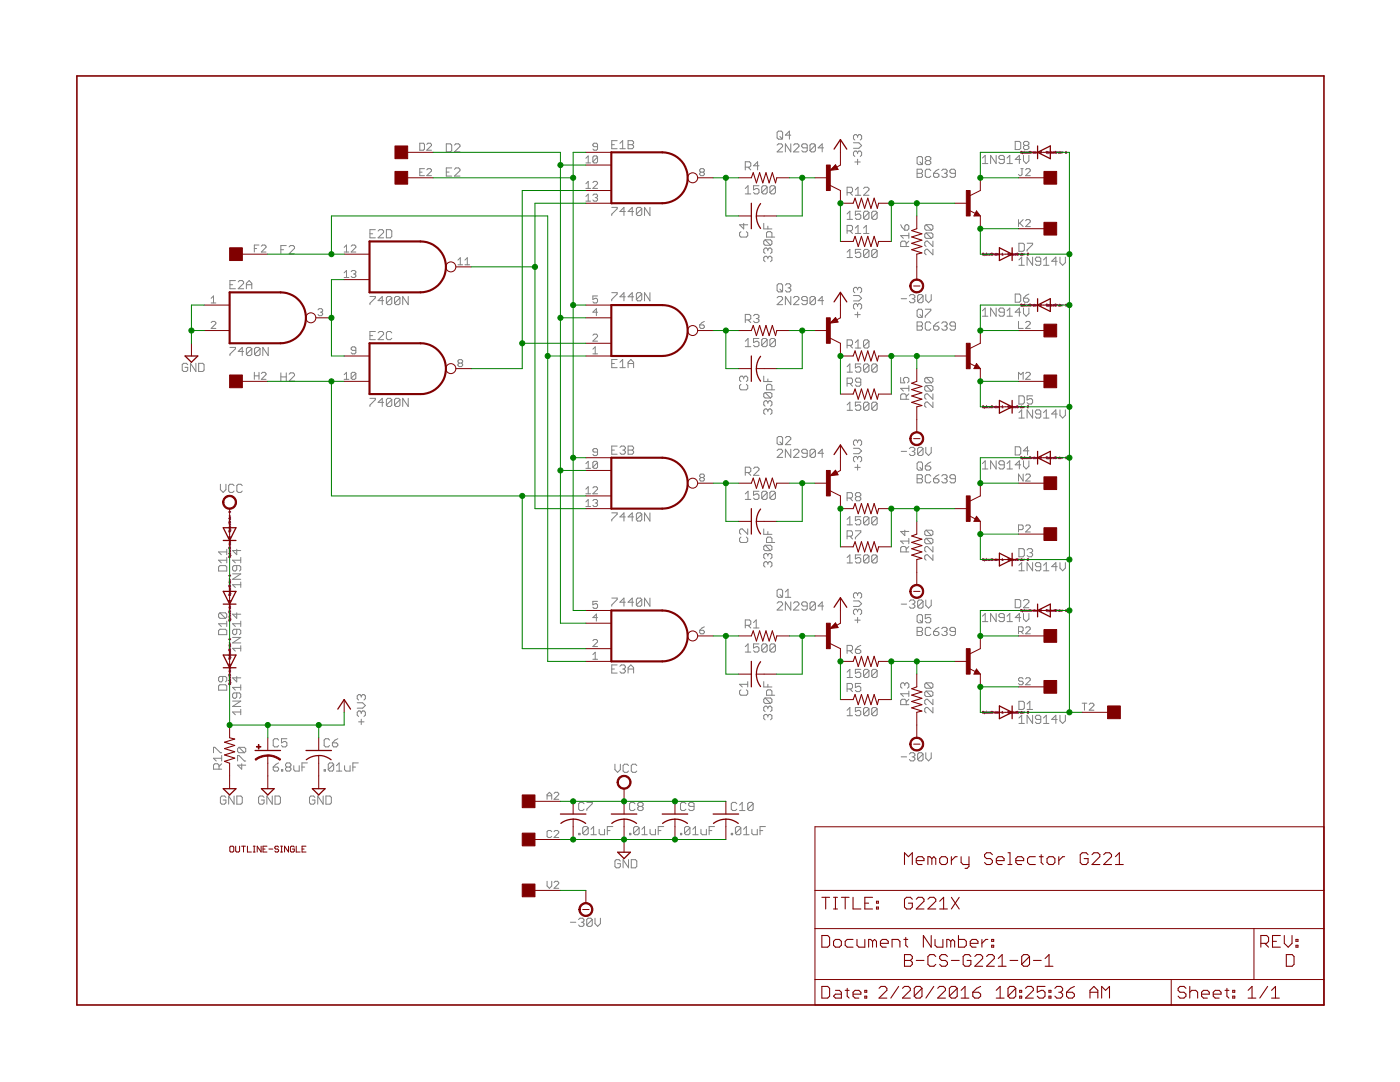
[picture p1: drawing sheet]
<svg xmlns="http://www.w3.org/2000/svg" width="279mm" height="216mm" viewBox="0 0 279 216" stroke-linecap="round" stroke-linejoin="round" font-family="sans-serif">
<g fill="none" stroke="#800080" stroke-width=".2">
<path d="M204 30.3l-.2-.1-.1 .1 .3 .2h-.3M204.1 30.6h.2v-.2l-.2-.1v.4M204.4 30.3l.1 .3M204.4 30.6h.2M204.5 30.1v.1M205 30.3l-.3 .1 .1 .2h.2M205.1 30.5h.2v-.2l-.2 .1 .2 .2M205.5 30.2l.2 .1-.1 .3-.2-.1zM205.8 30.3v.3M206 30.3l-.2 .2M206.4 30.2v.4l-.3-.1 .1-.2h.2M206.5 30.5h.3l-.1-.2-.2 .1 .2 .2"/>
<path d="M206.9 30.3v.3M207.1 30.3l-.2 .2M207.6 30.3h.2l-.2 .3h.2M209 30.3l-.1-.1-.1 .1 .2 .2h-.2M209.1 30.6h.2l.1-.2-.3-.1v.4M209.5 30.3l.1 .3M209.5 30.6h.2M209.6 30.1v.1M210 30.3l-.2 .1v.2h.2M210.2 30.5h.2v-.2l-.2 .1 .2 .2M210.6 30.2l.2 .1-.1 .3-.2-.1zM210.9 30.3v.3"/>
<path d="M211.1 30.3l-.2 .2M211.5 30.2v.4l-.3-.1 .1-.2h.2M211.6 30.5h.2v-.2l-.2 .1 .2 .2M212 30.3v.3M212.2 30.3l-.2 .2M212.6 30.3l.2-.1v.4M212.6 30.6h.3M196.3 50.6l-.1-.1-.1 .2 .2 .1h-.2M196.5 50.9h.2v-.2h-.2v.3M196.8 50.7l.1 .2M196.8 50.9h.2M196.9 50.5h.1"/>
<path d="M197.3 50.7h-.2v.2h.2M197.5 50.8h.2v-.1h-.2l.2 .2M197.9 50.5l.2 .1-.1 .3-.2-.1zM198.2 50.7v.2M198.4 50.7l-.2 .1M198.8 50.5v.4l-.3-.1 .1-.1h.2M198.9 50.8h.2v-.1h-.2l.2 .2M199.3 50.7v.2M199.5 50.7l-.2 .1M199.9 50.7l.2-.2v.4M199.9 50.9h.3M201.4 50.6l-.2-.1v.2l.2 .1h-.2"/>
<path d="M201.5 50.9h.2l.1-.2h-.3v.3M201.9 50.7l.1 .2M201.9 50.9h.1M202 50.5h.1M202.4 50.7h-.2v.2h.2M202.5 50.8h.3l-.1-.1h-.2l.2 .2M203 50.5l.2 .1-.1 .3-.2-.1zM203.3 50.7v.2M203.5 50.7l-.2 .1M203.9 50.5v.4l-.3-.1 .1-.1h.2M204 50.8h.2v-.1h-.2l.2 .2M204.3 50.7v.2"/>
<path d="M204.5 50.7l-.2 .1M205 50.6h.3l-.3 .3h.3M204 60.7h-.2l-.1 .1 .3 .2h-.3M204.1 61.1h.2v-.2l-.2-.1v.4M204.4 60.8l.1 .3M204.4 61.1h.2M204.5 60.6v.1M205 60.8l-.3 .1 .1 .2h.2M205.1 60.9h.2v-.1l-.2 .1 .2 .2M205.5 60.7h.2l-.1 .4-.2-.1zM205.8 60.8v.3M206 60.8l-.2 .1"/>
<path d="M206.4 60.7v.4l-.3-.1 .1-.2h.2M206.5 60.9h.3l-.1-.1-.2 .1 .2 .2M206.9 60.8v.3M207.1 60.8l-.2 .1M207.6 60.7h.2l-.2 .4h.2M209 60.7h-.1l-.1 .1 .2 .2h-.2M209.1 61.1h.2l.1-.2-.3-.1v.4M209.5 60.8l.1 .3M209.5 61.1h.2M209.6 60.6v.1M210 60.8l-.2 .1v.2h.2M210.2 60.9h.2v-.1l-.2 .1 .2 .2"/>
<path d="M210.6 60.7h.2l-.1 .4-.2-.1zM210.9 60.8v.3M211.1 60.8l-.2 .1M211.5 60.7v.4l-.3-.1 .1-.2h.2M211.6 60.9h.2v-.1l-.2 .1 .2 .2M212 60.8v.3M212.2 60.8l-.2 .1M212.6 60.8l.2-.1v.4M212.6 61.1h.3M196.3 81h-.1l-.1 .1 .2 .2h-.2M196.5 81.4h.2v-.2l-.2-.1v.4M196.8 81.1l.1 .3"/>
<path d="M196.8 81.4h.2M196.9 80.9v.1M197.3 81.1l-.2 .1v.2h.2M197.5 81.2h.2v-.1l-.2 .1 .2 .2M197.9 81h.2l-.1 .4-.2-.1zM198.2 81.1v.3M198.4 81.1l-.2 .1M198.8 81v.4l-.3-.1 .1-.2h.2M198.9 81.2h.2v-.1l-.2 .1 .2 .2M199.3 81.1v.3M199.5 81.1l-.2 .1M199.9 81.1l.2-.1v.4"/>
<path d="M199.9 81.4h.3M201.4 81h-.2v.1l.2 .2h-.2M201.5 81.4h.2l.1-.2-.3-.1v.4M201.9 81.1l.1 .3M201.9 81.4h.1M202 80.9v.1M202.4 81.1l-.2 .1v.2h.2M202.5 81.2h.3l-.1-.1-.2 .1 .2 .2M203 81h.2l-.1 .4-.2-.1zM203.3 81.1v.3M203.5 81.1l-.2 .1M203.9 81v.4l-.3-.1 .1-.2h.2"/>
<path d="M204 81.2h.2v-.1l-.2 .1 .2 .2M204 91.2l-.2-.1-.1 .2 .3 .2h-.3M204.1 91.5h.2v-.2h-.2v.4M204.3 81.1v.3M204.4 91.3l.1 .2M204.4 91.5h.2M204.5 91.1h.1M204.5 81.1l-.2 .1M205 91.3h-.3l.1 .2h.2M205 81h.3l-.3 .4h.3M205.1 91.4h.2v-.1h-.2l.2 .2M205.5 91.1l.2 .1-.1 .3h-.2z"/>
<path d="M205.8 91.3v.2M206 91.3l-.2 .1M206.4 91.1v.4h-.3l.1-.2h.2M206.5 91.4h.3l-.1-.1h-.2l.2 .2M206.9 91.3v.2M207.1 91.3l-.2 .1M207.6 91.2h.2l-.2 .3h.2M209 91.2l-.1-.1-.1 .2 .2 .2h-.2M209.1 91.5h.2l.1-.2h-.3v.4M209.5 91.3l.1 .2M209.5 91.5h.2M209.6 91.1h.1"/>
<path d="M210 91.3h-.2v.2h.2M210.2 91.4h.2v-.1h-.2l.2 .2M210.6 91.1l.2 .1-.1 .3h-.2zM210.9 91.3v.2M211.1 91.3l-.2 .1M211.5 91.1v.4h-.3l.1-.2h.2M211.6 91.4h.2v-.1h-.2l.2 .2M212 91.3v.2M212.2 91.3l-.2 .1M212.6 91.3l.2-.2v.4M212.6 91.5h.3M45.6 118h.1"/>
<path d="M45.6 105.3h.1M45.6 110.4h.1M45.6 103.5h.4v.2h-.2v-.2M45.6 108.5h.4v.2l-.2 .1v-.3M45.6 116.2h.4v.2h-.2v-.2M45.7 104.1h.3v.2l-.3 .1zM45.7 105.9v.3l.2-.3 .1 .1v.2M45.7 109.2h.3v.2l-.3 .1zM45.7 111v.2l.2-.2h.1v.2M45.7 116.8h.3v.2l-.3 .1zM45.7 118.6v.3l.2-.3 .1 .1v.2M45.8 104.9v.3l.2-.1v-.2"/>
<path d="M45.8 110v.2h.2v-.2M45.8 117.6v.2h.2v-.2M45.8 102.8l.1 .2M45.8 103.8l.1 .2M45.8 107.8l.1 .2M45.8 108.9l.1 .2M45.8 115.5l.1 .2M45.8 116.5l.1 .2M45.8 116.7h.2M45.8 115.7h.2M45.8 104h.2M45.8 103h.2"/>
<path d="M45.8 109.1h.2M45.8 108h.2M46 107.1v.3l-.2-.3-.2 .1 .1 .2M46 119.8v.3l-.2-.3-.2 .1 .1 .2M46 102v.3M46 103.1v.2l-.2-.2h.1v.2M46 104.6v.2l-.2-.2 .1-.1v.3M46 105.3v.1M46 105.8v-.2l-.2-.1v.3h.3M46 108.2v.2l-.2-.2h.1v.2M46 109.7v.2l-.2-.2 .1-.1v.3M46 110.3v.2"/>
<path d="M46 110.8v-.1l-.2-.1v.2h.3M46 114.7v.3M46 115.8v.2l-.2-.2h.1v.2M46 117.3v.2l-.2-.2 .1-.1v.3M46 118v.1M46 118.5v-.2l-.2-.1v.3h.3M46 105.3l-.2 .1M46 110.4l-.2 .1M46 118l-.2 .1M46 114.9h-.4l.2 .1M46 102.2h-.4l.2 .1M196.3 111.5h-.1l-.1 .1 .2 .2h-.2"/>
<path d="M196.5 111.8h.2v-.1l-.2-.1v.4M196.8 111.6l.1 .2M196.8 111.8h.2M196.9 111.4v.1M197.3 111.6l-.2 .1v.1h.2M197.5 111.7h.2v-.1l-.2 .1 .2 .1M197.9 111.5h.2l-.1 .3h-.2zM198.2 111.6v.2M198.4 111.6l-.2 .1M198.8 111.5v.3h-.3l.1-.2h.2M198.9 111.7h.2v-.1l-.2 .1 .2 .1M199.3 111.6v.2"/>
<path d="M199.5 111.6l-.2 .1M199.9 111.6l.2-.1v.3M199.9 111.8h.3M201.4 111.5h-.2v.1l.2 .2h-.2M201.5 111.8h.2l.1-.1-.3-.1v.4M201.9 111.6l.1 .2M201.9 111.8h.1M202 111.4v.1M202.4 111.6l-.2 .1v.1h.2M202.5 111.7h.3l-.1-.1-.2 .1 .2 .1M203 111.5h.2l-.1 .3h-.2zM203.3 111.6v.2"/>
<path d="M203.5 111.6l-.2 .1M203.9 111.5v.3h-.3l.1-.2h.2M204 111.7h.2v-.1l-.2 .1 .2 .1M204.3 111.6v.2M204.5 111.6l-.2 .1M205 111.5h.3l-.3 .3h.3M45.6 130.7h.1M45.6 135.8h.1M45.6 123.1h.1M45.6 121.2h.4v.3l-.2-.1v-.2M45.6 128.8h.4v.3l-.2-.1v-.2M45.6 133.9h.4v.2l-.2 .1v-.3"/>
<path d="M45.7 131.3l-.1 .2h.2l.2-.2v.2M45.7 121.9h.3v.2l-.3 .1zM45.7 123.7v.2l.2-.2h.1v.2M45.7 129.5h.3v.2l-.3 .1zM45.7 134.6h.3v.2l-.3 .1zM45.7 136.4l-.1 .1 .2 .1 .2-.2v.2M45.8 122.7v.2h.2v-.2M45.8 130.3v.2h.2v-.2M45.8 135.4v.2h.2v-.2M45.8 120.5l.1 .2M45.8 121.6l.1 .2M45.8 128.2l.1 .2"/>
<path d="M45.8 129.2l.1 .2M45.8 133.2l.1 .2M45.8 134.3l.1 .2M45.8 129.4h.2M45.8 128.4h.2M45.8 134.5h.2M45.8 133.4h.2M45.8 121.8h.2M45.8 120.7h.2M46 132.5v.3l-.2-.3-.2 .1 .1 .2M46 120.9v.2l-.2-.2h.1v.2M46 122.4v.2l-.2-.2 .1-.1v.3"/>
<path d="M46 123v.2M46 123.5v-.1l-.2-.1v.2h.3M46 127.4v.3M46 128.5v.2l-.2-.2h.1v.2M46 130v.2l-.2-.2 .1-.1v.3M46 130.7v.1M46 131.2v-.2l-.2-.1v.3h.3M46 133.6v.2l-.2-.2h.1v.2M46 135.1v.2l-.2-.2 .1-.1v.3M46 135.7v.2M46 136.2v-.1l-.2-.1v.2h.3M46 123.1l-.2 .1"/>
<path d="M46 130.7l-.2 .1M46 135.8l-.2 .1M46 127.6h-.4l.2 .1M204 121.7l-.2-.1-.1 .2 .3 .1h-.3M204.1 122h.2v-.2h-.2v.3M204.4 122h.2M204.4 121.8l.1 .2M204.5 121.6h.1M205 121.8h-.3l.1 .2h.2M205.1 121.9h.2v-.1h-.2l.2 .2M205.5 121.6l.2 .1-.1 .3-.2-.1zM205.8 121.8v.2"/>
<path d="M206 121.8l-.2 .1M206.4 121.6v.4l-.3-.1 .1-.1h.2M206.5 121.9h.3l-.1-.1h-.2l.2 .2M206.9 121.8v.2M207.1 121.8l-.2 .1M207.6 121.7h.2l-.2 .3h.2M209 121.7l-.1-.1-.1 .2 .2 .1h-.2M209.1 122h.2l.1-.2h-.3v.3M209.5 122h.2M209.5 121.8l.1 .2M209.6 121.6h.1M210 121.8h-.2v.2h.2"/>
<path d="M210.2 121.9h.2v-.1h-.2l.2 .2M210.6 121.6l.2 .1-.1 .3-.2-.1zM210.9 121.8v.2M211.1 121.8l-.2 .1M211.5 121.6v.4l-.3-.1 .1-.1h.2M211.6 121.9h.2v-.1h-.2l.2 .2M212 121.8v.2M212.2 121.8l-.2 .1M212.6 122h.3M212.6 121.8l.2-.2v.4M196.3 142h-.2l.2 .2v.1h-.2M196.5 142.3h.2v-.2h-.2v.4"/>
<path d="M196.8 142.3h.2M196.8 142.1l.1 .2M196.9 141.9h.1M197.3 142.1h-.2v.2h.2M197.5 142.2h.2v-.1h-.2l.2 .2M197.9 141.9l.2 .1-.1 .3h-.2zM198.2 142.1v.2M198.4 142.1l-.2 .1M198.8 141.9v.4h-.3l.1-.2h.2M198.9 142.2h.2v-.1h-.2l.2 .2M199.3 142.1v.2M199.5 142.1l-.2 .1"/>
<path d="M199.9 142.3h.3M199.9 142.1l.2-.2v.4M201.4 142h-.2l.2 .2v.1h-.2M201.5 142.3h.2l.1-.2h-.3v.4M201.9 142.3h.1M201.9 142.1l.1 .2M202 141.9h.1M202.4 142.1h-.2v.2h.2M202.5 142.2h.3l-.1-.1h-.2l.2 .2M203 141.9l.2 .1-.1 .3h-.2zM203.3 142.1v.2M203.5 142.1l-.2 .1"/>
<path d="M203.9 141.9v.4h-.3l.1-.2h.2M204 142.2h.2v-.1h-.2l.2 .2M204.3 142.1v.2M204.5 142.1l-.2 .1M205 142h.3l-.3 .3h.3"/>
</g>
<g fill="none" stroke="#808080" stroke-width=".2">
<path d="M83.8 28.6h.7l.2 .2v.9l-.2 .3h-.7zM83.8 34.4h.4M84.7 33.7h-.9v1.4h.9M85.2 33.9l.2-.2h.5l.2 .2v.2l-.9 1h.9M85.2 28.8l.2-.2h.5l.2 .2v.2l-.9 1h.9M89.1 28.7h.8l.2 .3v1.1l-.2 .2h-.8zM89.1 34.3h.5M90.1 33.5h-1v1.6h1M90.7 29l.3-.3h.5l.3 .3v.2l-1.1 1.1h1.1M90.7 33.8l.3-.3h.5l.3 .3v.3l-1.1 1h1.1M116.9 31.6l.5-.5v1.4M116.9 36.7l.5-.5v1.4"/>
<path d="M116.9 39.2l.5-.5v1.4M116.9 32.5h1M116.9 37.6h1M118.3 39l.3-.3h.4l.3 .3v.2l-.3 .2M118.3 36.4l.3-.2h.4l.3 .2v.3l-1 .9h1M118.8 39.4h.2M119 39.4l.3 .3v.2l-.3 .2h-.4l-.3-.2M119.3 29.3h-.7l-.3-.3v-.2l.3-.2h.4l.3 .2v.9l-.3 .3h-.4l-.3-.3M119.3 31.3v1l-.3 .2h-.4l-.3-.2M119.3 31.3l-.3-.2h-.4l-.3 .2v1M119.3 31.3l-1 1M122.1 28.9h.5"/>
<path d="M123.2 28.1h-1.1v1.6h1.1M123.7 28.6l.6-.5v1.6M123.7 29.7h1.1M125.3 28.1h.9l.2 .2v.3l-.2 .3 .2 .2v.3l-.2 .3h-.9zM125.3 28.9h.9M139.9 34.4l-.3 .2v.2l.3 .3h.4l.3-.3v-.2l-.3-.2M139.9 34.4l-.3-.3v-.2l.3-.2h.4l.3 .2v.2l-.3 .3M139.9 34.4h.4M148.7 37.6l.6-.5v1.6M148.7 38.7h1.1M148.7 33.4h.9l.2-.3v-.5l-.2-.3h-.9v1.6M149.3 33.4l.5 .5"/>
<path d="M151.5 37.1h-1.1v.8l.5-.3h.3l.3 .3v.5l-.3 .3h-.5l-.3-.3M151.5 33.1h-1.1l.8-.8v1.6M153.1 37.3l-.3-.2h-.5l-.3 .2v1.1M153.1 37.3v1.1l-.3 .3h-.5l-.3-.3M153.1 37.3l-1.1 1.1M154.7 37.3l-.2-.2h-.6l-.3 .2v1.1M154.7 37.3v1.1l-.2 .3h-.6l-.3-.3M154.7 37.3l-1.1 1.1M155.1 26.4l.3-.2h.5l.3 .2v1.1l-.3 .3h-.5l-.3-.3zM155.1 29l.3-.3h.5l.3 .3v.2l-1.1 1.1h1.1M155.6 27.2l.6 .6M157.8 28.7v1.6l-1.1-1.6v1.6"/>
<path d="M157.8 27h-1.1l.8-.8v1.6M158.4 29l.2-.3h.6l.2 .3v.2l-1 1.1h1M161.1 29.5h-.8l-.3-.3v-.2l.3-.3h.5l.3 .3v1.1l-.3 .2h-.5l-.3-.2M162.7 29l-.2-.3h-.6l-.3 .3v1.1M162.7 29v1.1l-.2 .2h-.6l-.3-.2M162.7 29l-1.1 1.1M164.4 29.5h-1.1l.8-.8v1.6M169.1 38.4h.8l.2-.2v-.6l-.2-.2h-.8v1.6M169.6 38.4l.5 .6M170.3 28.5h1.1l.6 .5-.6 .6h-1.1M170.6 32.3h1.1M170.7 37.9l.5-.5v1.6"/>
<path d="M170.7 39h1.1M171.2 27.1v.3M171.2 30.4v.3M171.2 31.8v1.1M171.2 27.1l-.3-.2h-.3l-.3 .2v.6l.3 .2M171.2 30.4l-.3-.3h-.3l-.3 .3v.5l.3 .3M171.2 27.1l.2-.2h.3l.3 .2v.6l-.3 .2M171.2 30.4l.2-.3h.3l.3 .3v.5l-.3 .3M172.3 37.6l.3-.2h.5l.3 .2v.3l-1.1 1.1h1.1M183 31.5l.3-.3h.6l.2 .3v1.1l-.2 .3h-.6l-.3-.3zM183 33.8h.9l.2 .2v.3l-.2 .3 .2 .3v.2l-.2 .3h-.9zM183 34.6h.9"/>
<path d="M183.6 32.3l.5 .6M184.9 32l-.2-.2v-.3l.2-.3h.6l.3 .3v.3l-.3 .2M184.9 32l-.2 .3v.3l.2 .3h.6l.3-.3v-.3l-.3-.3M184.9 32h.6M185.8 34l-.3-.2h-.6l-.2 .2v1.1l.2 .3h.6l.3-.3M186.3 34.6h.8l.3 .3v.2l-.3 .3h-.5l-.3-.3zM187.4 33.8l-.6 .2-.5 .6M187.9 34l.3-.2h.6l.2 .2v.3l-.2 .3M188.5 34.6h.3M188.8 34.6l.2 .3v.2l-.2 .3h-.6l-.3-.3M190.7 34.6h-.9l-.2-.3v-.3l.2-.2h.6l.3 .2v1.1l-.3 .3h-.6l-.2-.3M196.1 31.5l.5-.5v1.6"/>
<path d="M196.1 32.6h1M198.8 31v1.6l-1.1-1.6v1.6M200.4 31.8h-.8l-.3-.3v-.2l.3-.3h.6l.2 .3v1.1l-.2 .2h-.6l-.3-.2M201 31.5l.5-.5v1.6M201 32.6h1.1M202.6 28.2h.8l.3 .3v1.1l-.3 .2h-.8zM203.7 31.8h-1.1l.8-.8v1.6M203.7 33.7h.5M204 33.7v1.1l-.3 .3h-.2l-.2-.3M204.3 31v1.1l.5 .5 .5-.5v-1.1M204.5 29l-.2-.3v-.2l.2-.3h.6l.2 .3v.2l-.2 .3M204.5 29l-.2 .3v.3l.2 .2h.6l.2-.2v-.3l-.2-.3"/>
<path d="M204.5 29h.6M204.7 33.9l.2-.2h.5l.2 .2v.2l-.9 1h.9M42.1 59.5l.5-.4v1.4M45.9 56.8h.5M47 56h-1.1v1.6h1.1M47.5 56.3l.3-.3h.5l.3 .3v.2l-1.1 1.1h1.1M49.2 57.6v-1.1l.5-.5 .5 .5v1.1M49.2 56.8h1M50.8 49.6h.4M51.7 48.9h-.9v1.4M52.2 49.1l.2-.2h.5l.2 .2v.3l-.9 .9h.9M56 49.8h.6"/>
<path d="M57.1 49h-1.1v1.6M57.7 49.3l.3-.3h.5l.3 .3v.3l-1.1 1h1.1M68.7 50.3h.9M68.7 49.4l.5-.5v1.4M68.7 54.4l.5-.4v1.4M68.7 55.4h.9M70.1 49.1l.2-.2h.5l.2 .2v.3l-.9 .9h.9M70.1 54.2l.2-.2h.5l.2 .2v.2l-.2 .3M70.5 54.7h.3M70.8 54.7l.2 .2v.2l-.2 .3h-.5l-.2-.3M73.8 59.2h1.1v.2l-1.1 1.1v.3M73.8 46.7h.6"/>
<path d="M74.9 45.8h-1.1v1.7h1.1M75.5 46.1l.2-.3h.6l.3 .3v.3l-1.1 1.1h1.1M76.6 60h-1.1l.8-.8v1.6M77.1 45.8h.8l.3 .3v1.1l-.3 .3h-.8zM78.2 59.4l-.3-.2h-.5l-.3 .2v1.1M78.2 59.4v1.1l-.3 .3h-.5l-.3-.3M78.2 59.4l-1.1 1.1M79.8 59.4l-.2-.2h-.6l-.3 .2v1.1M79.8 59.4v1.1l-.2 .3h-.6l-.3-.3M79.8 59.4l-1.1 1.1M81.5 59.2v1.6l-1.1-1.6v1.6M91.4 51.9l.5-.5v1.4"/>
<path d="M91.4 52.8h.9M92.8 51.9l.5-.5v1.4M92.8 52.8h.9M116.9 40.1h1M119.3 59.1h-1v.7l.7-.3 .3 .3v.4l-.3 .3h-.4l-.3-.3M122.1 58.4h1.1v.3l-1.1 1.1v.2M122.1 41.4h1.1v.3l-1.1 1v.3M124.8 42.2h-1.1l.8-.8v1.6M124.8 59.2h-1.1l.8-.8v1.6M126.4 59.2h-1.1l.9-.8v1.6M126.4 42.2h-1.1l.9-.8v1.6M128.1 58.7l-.3-.3h-.5l-.3 .3v1.1"/>
<path d="M128.1 41.7l-.3-.3h-.5l-.3 .3v1M128.1 41.7v1l-.3 .3h-.5l-.3-.3M128.1 58.7v1.1l-.3 .2h-.5l-.3-.2M128.1 58.7l-1.1 1.1M128.1 41.7l-1.1 1M129.7 41.4v1.6l-1.1-1.6v1.6M129.7 58.4v1.6l-1.1-1.6v1.6M147.9 46.2l-.3 .3v.5l.3 .3h1l.3-.3v-.5l-.3-.3M148.4 44.6v1.1l-.8-.8h1.6M152.4 44.6v1.1h1.7M152.7 47.9l-.3 .2v.6l.3 .2h1.1M152.7 47.9h1.1l.3 .2v.6l-.3 .2"/>
<path d="M152.7 47.9l1.1 1M153.2 49.8l-.2-.3h-.3l-.3 .3v.5l.3 .3M153.2 51.4l-.2-.3h-.3l-.3 .3v.5l.3 .3M153.2 45.1v.6M153.2 49.8v.2M153.2 51.4v.3M153.2 49.8l.3-.3h.3l.3 .3v.5l-.3 .3M153.2 51.4l.3-.3h.3l.3 .3v.5l-.3 .3M154.1 47.3v-.8l-.3-.3h-.6l-.2 .3v.8h1.6M155.1 59.4l.3-.2h.5l.3 .2v.3l-1.1 1.1h1.1M155.4 56.6h.5l.3 .3v1.1l-.3 .3h-.5l-.3-.3v-1.1zM155.6 57.7l.6 .6"/>
<path d="M156.7 56.9l.3-.3h.5l.3 .3v.3l-.3 .2M157.3 57.4h.2M157.5 57.4l.3 .3v.3l-.3 .3h-.5l-.3-.3M157.8 59.2v1.6l-1.1-1.6v1.6M158.4 59.4l.2-.2h.6l.2 .2v.3l-1 1.1h1M161.1 60h-.8l-.3-.3v-.3l.3-.2h.5l.3 .2v1.1l-.3 .3h-.5l-.3-.3M162.7 59.4l-.2-.2h-.6l-.3 .2v1.1M162.7 59.4v1.1l-.2 .3h-.6l-.3-.3M162.7 59.4l-1.1 1.1M164.4 60h-1.1l.8-.8v1.6M169.1 42.7l.5-.6v1.7M169.1 50.3l.5-.5v1.6"/>
<path d="M169.1 51.4h1M169.1 43.8h1M169.1 46.1h.8l.2-.3v-.6l-.2-.2h-.8v1.6M169.6 46.1l.5 .5M170.3 59h1.1l.6 .5-.6 .5h-1.1M170.7 45.5l.5-.5v1.6M170.7 46.6h1.1M171.2 57.6v.3M171.2 57.6l-.3-.3h-.3l-.3 .3v.5l.3 .3M171.2 57.6l.2-.3h.3l.3 .3v.5l-.3 .3M171.8 42.1h-1.1v.9l.5-.3h.3l.3 .3v.5l-.3 .3h-.5l-.3-.3M171.8 49.8h-1.1v.8l.5-.3h.3l.3 .3v.5l-.3 .3h-.5l-.3-.3"/>
<path d="M172.3 46.6h1.1M172.3 45.5l.6-.5v1.6M173.4 42.4l-.3-.3h-.5l-.3 .3v1.1M173.4 50l-.3-.2h-.5l-.3 .2v1.1M173.4 42.4v1.1l-.3 .3h-.5l-.3-.3M173.4 50v1.1l-.3 .3h-.5l-.3-.3M173.4 50l-1.1 1.1M173.4 42.4l-1.1 1.1M175 42.4l-.2-.3h-.6l-.2 .3v1.1M175 50l-.2-.2h-.6l-.2 .2v1.1M175 42.4v1.1l-.2 .3h-.6l-.2-.3M175 50v1.1l-.2 .3h-.6l-.2-.3"/>
<path d="M175 50l-1 1.1M175 42.4l-1 1.1M179.7 44.8l.3 .6 .6 .5M179.9 59.6h1M180.6 45.1l.2-.3h.3l.3 .3v.6l-.3 .2h-.5zM180.8 49.2v-.8l-.2-.3h-.6l-.3 .3v.8h1.7M181.4 46.5v1.1M181.4 48.1l-.6 .6M181.4 47h-1.7l.6 .6M181.5 59.1l.3-.3h.5l.3 .3v.2l-.3 .3M182 59.6h.3M182.3 59.6l.3 .3v.2l-.3 .3h-.5l-.3-.3"/>
<path d="M184.2 59.1l-.3-.3h-.5l-.3 .3v1M184.2 59.1v1l-.3 .3h-.5l-.3-.3M184.2 59.1l-1.1 1M184.8 58.8v1.1l.5 .5 .5-.5v-1.1M184.8 46.5h1.1l.3 .2v.6l-.3 .3M184.8 44.8h1.1l.3 .3v.6l-.3 .2M184.8 44.8l-.2 .3v.6l.2 .2h1.1M184.8 46.5l-.2 .2v.6l.2 .3h1.1M184.8 46.5l1.1 1.1M184.8 44.8l1.1 1.1M186.2 49.7v1.1l-1.1-1.1h-.3l-.2 .3v.6l.2 .2M186.2 48.1v1.1l-1.1-1.1h-.3l-.2 .3v.5l.2 .3"/>
<path d="M202.6 58.7h.8l.3 .2v1.1l-.3 .3h-.8zM203.3 43.8v1.4M203.3 51.9l.6-.6v1.6M203.3 48.5h.9l.2 .3v1.1l-.2 .2h-.9zM203.3 52.9h1.1M203.5 44.5l.7 .7M204.2 43.8l-.9 .9M204.3 59.5h.8l.2 .3v.2l-.2 .3h-.6l-.2-.3zM204.7 44l.2-.2h.5l.2 .2v.3l-.9 .9h.9M205 48.5h1.1v.3l-1.1 1.1v.2M205.3 58.7l-.5 .2-.5 .6M206.1 51.3v1.6l-1.1-1.6v1.6"/>
<path d="M207.7 52.1h-.8l-.3-.2v-.3l.3-.3h.5l.3 .3v1.1l-.3 .2h-.5l-.3-.2M208.3 51.9l.5-.6v1.6M208.3 52.9h1M211 52.1h-1.1l.8-.8v1.6M211.5 51.3v1.1l.6 .5 .5-.5v-1.1M37.5 72.8l-.3-.3h-.6l-.2 .3v1.1l.2 .2h.6l.3-.2v-.6h-.6M39.1 72.5v1.6l-1.1-1.6v1.6M39.6 72.5h.9l.2 .3v1.1l-.2 .2h-.9zM42.1 60.5h1M42.1 64.4l.3-.3h.4l.3 .3v.2l-1 .9h1M45.9 69.3h1.1v.3l-1.1 1.1v.3M48.6 70.1h-1.1l.8-.8v1.7"/>
<path d="M50.2 69.6l-.2-.3h-.6l-.2 .3v1.1M50.2 69.6v1.1l-.2 .3h-.6l-.2-.3M50.2 69.6l-1 1.1M50.8 74.3v1.4M50.8 75h.9M51.7 74.3v1.4M51.9 69.6l-.3-.3h-.5l-.3 .3v1.1M51.9 69.6v1.1l-.3 .3h-.5l-.3-.3M51.9 69.6l-1.1 1.1M52.2 74.5l.2-.2h.5l.2 .2v.3l-.9 .9h.9M53.5 69.3v1.7l-1-1.7v1.7M56 74.4v1.6"/>
<path d="M56 75.2h1.1M57.1 74.4v1.6M57.7 74.7l.3-.3h.5l.3 .3v.3l-1.1 1h1.1M63.5 61.8l.2-.2h.5l.2 .2v.3l-.2 .2M63.9 62.3h.3M64.2 62.3l.2 .2v.3l-.2 .2h-.5l-.2-.2M68.7 74.8l.5-.5v1.4M68.7 75.7h.9M71 69.9h-.7l-.2-.2v-.3l.2-.2h.5l.2 .2v1l-.2 .2h-.5l-.2-.2M71 74.5v1l-.2 .2h-.5l-.2-.2M71 74.5l-.2-.2h-.5l-.2 .2v1M71 74.5l-.9 1"/>
<path d="M73.8 79.5h1.1v.3l-1.1 1v.3M73.8 67h.6M74.9 66.1h-1.1v1.7h1.1M75.5 66.4l.2-.3h.6l.3 .3v.3l-1.1 1.1h1.1M78.2 79.8l-.3-.3h-.5l-.3 .3v1M78.2 66.4l-.3-.3h-.5l-.3 .3v1.1l.3 .3h.5l.3-.3M78.2 79.8v1l-.3 .3h-.5l-.3-.3M78.2 79.8l-1.1 1M79.8 79.8l-.2-.3h-.6l-.3 .3v1M79.8 79.8v1l-.2 .3h-.6l-.3-.3M79.8 79.8l-1.1 1M81.5 79.5v1.6l-1.1-1.6v1.6"/>
<path d="M91.6 72.5l-.2-.3v-.2l.2-.2h.5l.2 .2v.2l-.2 .3M91.6 72.5l-.2 .2v.2l.2 .3h.5l.2-.3v-.2l-.2-.2M91.6 72.5h.5M118.3 69.7l.5-.5v1.4M118.3 70.6h1M118.3 66.9l.3-.2h.4l.3 .2v.2l-1 1h1M119.3 62.3h-1l.7-.7v1.4M122.1 72.5h.5M123.2 71.7h-1.1v1.7h1.1M123.7 73.4h1.1M123.7 72.3l.6-.6v1.7M125.3 73.4v-1.1l.6-.6 .5 .6v1.1"/>
<path d="M125.3 72.5h1.1M139.6 64.8h.7l.3 .3v.2l-.3 .2h-.4l-.3-.2zM140.6 64.1l-1 .7M147.9 76.7l-.3 .3v.5l.3 .3h1l.3-.3v-.5l-.3-.3M148.4 75.3l.3-.2h.2l.3 .2v.6l-.3 .2M148.4 75.3l-.3-.2h-.2l-.3 .2v.6l.3 .2M148.4 75.3v.3M148.7 68.1l.6-.6v1.7M148.7 69.2h1.1M148.7 63.8h.9l.2-.2v-.6l-.2-.3h-.9v1.7M149.3 63.8l.5 .6M150.4 63l.3-.3h.5l.3 .3v.3l-.3 .3"/>
<path d="M150.9 63.6h.3M151.2 63.6l.3 .2v.3l-.3 .3h-.5l-.3-.3M151.5 67.5h-1.1v.9l.5-.3h.3l.3 .3v.5l-.3 .3h-.5l-.3-.3M152.4 75.1v1h1.7M152.7 78.3l-.3 .3v.5l.3 .3h1.1M152.7 78.3h1.1l.3 .3v.5l-.3 .3M152.7 78.3l1.1 1.1M153.1 67.8l-.3-.3h-.5l-.3 .3v1.1M153.1 67.8v1.1l-.3 .3h-.5l-.3-.3M153.1 67.8l-1.1 1.1M153.2 75.6v.5M154.1 77.8v-.8l-.3-.3h-.6l-.2 .3v.8h1.6"/>
<path d="M154.7 67.8l-.2-.3h-.6l-.3 .3v1.1M154.7 67.8v1.1l-.2 .3h-.6l-.3-.3M154.7 67.8l-1.1 1.1M169.1 76.5h.8l.2-.2v-.6l-.2-.3h-.8v1.7M169.1 73.2l.5-.6v1.7M169.1 74.3h1M169.1 68.9h.8l.2-.3v-.5l-.2-.3h-.8v1.6M169.6 76.5l.5 .6M169.6 68.9l.5 .5M170.6 62.8h1.1M170.7 68.4l.5-.6v1.6M170.7 69.4h1.1"/>
<path d="M171.2 60.9v.3M171.2 62.3v1M171.2 60.9l-.3-.3h-.3l-.3 .3v.5l.3 .3M171.2 60.9l.2-.3h.3l.3 .3v.5l-.3 .3M171.8 72.6h-1.1v.8l.5-.2h.3l.3 .2v.6l-.3 .3h-.5l-.3-.3M171.8 76.3h-.8l-.3-.3v-.3l.3-.3h.5l.3 .3v1.1l-.3 .3h-.5l-.3-.3M173.4 72.9l-.3-.3h-.5l-.3 .3v1.1M173.4 68.1l-.3-.3h-.5l-.3 .3v1.1M173.4 68.1v1.1l-.3 .2h-.5l-.3-.2M173.4 72.9v1.1l-.3 .3h-.5l-.3-.3M173.4 72.9l-1.1 1.1M173.4 68.1l-1.1 1.1"/>
<path d="M175 72.9l-.2-.3h-.6l-.2 .3v1.1M175 72.9v1.1l-.2 .3h-.6l-.2-.3M175 72.9l-1 1.1M179.7 75.3v1.1h.9l-.3-.8 .3-.3h.5l.3 .3v.5l-.3 .3M180.8 79.7v-.9l-.2-.2h-.6l-.3 .2v.9h1.7M181.4 76.9v1.1M181.4 78.6l-.6 .5M181.4 77.5h-1.7l.6 .5M183 64.2h.9l.2 .3v.3l-.2 .3 .2 .2v.3l-.2 .3h-.9zM183 65.1h.9M183.3 61.7h.6l.2 .3v1.1l-.2 .2h-.6l-.3-.2v-1.1zM183.6 62.8l.5 .5"/>
<path d="M184.7 61.7h1.1v.3l-1.1 1.1v.2M184.8 76.9h1.1l.3 .3v.6l-.3 .2M184.8 75.3h1.1l.3 .3v.5l-.3 .3M184.8 75.3l-.2 .3v.5l.2 .3h1.1M184.8 76.9l-.2 .3v.6l.2 .2h1.1M184.8 76.9l1.1 1.1M184.8 75.3l1.1 1.1M185.8 64.5l-.3-.3h-.6l-.2 .3v1.1l.2 .3h.6l.3-.3M186.2 78.6v1.1l-1.1-1.1h-.3l-.2 .2v.6l.2 .3M186.3 65.1h.8l.3 .2v.3l-.3 .3h-.5l-.3-.3zM187.4 64.2l-.6 .3-.5 .6M187.9 64.5l.3-.3h.6l.2 .3v.3l-.2 .3"/>
<path d="M188.5 65.1h.3M188.8 65.1l.2 .2v.3l-.2 .3h-.6l-.3-.3M190.7 65.1h-.9l-.2-.3v-.3l.2-.3h.6l.3 .3v1.1l-.3 .3h-.6l-.2-.3M196.1 62l.5-.5v1.6M196.1 63.1h1M198.8 61.5v1.6l-1.1-1.6v1.6M200.4 62.3h-.8l-.3-.3v-.3l.3-.2h.6l.2 .2v1.1l-.2 .3h-.6l-.3-.3M201 62l.5-.5v1.6M201 63.1h1.1M203.3 75.7v-1.4l.4 .5 .5-.5v1.4M203.3 64.1v1.4h.9M203.3 79h.9l.2 .3v1l-.2 .3h-.9z"/>
<path d="M203.7 62.3h-1.1l.8-.8v1.6M204.3 61.5v1.1l.5 .5 .5-.5v-1.1M204.7 74.5l.2-.2h.5l.2 .2v.3l-.9 .9h.9M204.7 64.4l.2-.3h.5l.2 .3v.2l-.9 .9h.9M206.1 79h-1.1v.8l.5-.3h.3l.3 .3v.5l-.3 .3h-.5l-.3-.3M44 96.6v1.1l.5 .6 .6-.6v-1.1M46.7 96.9l-.3-.3h-.5l-.3 .3v1.1l.3 .3h.5l.3-.3M48.3 96.9l-.2-.3h-.6l-.2 .3v1.1l.2 .3h.6l.2-.3M76.6 80.3h-1.1l.8-.8v1.6M116.9 98.5h1M116.9 92.5l.5-.4v1.4M116.9 97.6l.5-.5v1.4"/>
<path d="M116.9 93.5h1M118.3 97.4l.3-.3h.4l.3 .3v.2l-1 .9h1M118.3 99.9l.3-.2h.4l.3 .2v.2l-.3 .3M119.3 90.2h-.7l-.3-.2v-.3l.3-.2h.4l.3 .2v1l-.3 .2h-.4l-.3-.2M119.3 92.3v.9l-.3 .3h-.4l-.3-.3M119.3 92.3l-.3-.2h-.4l-.3 .2v.9M119.3 92.3l-1 .9M122.1 89.8h.5M123.2 89h-1.1v1.6h1.1M123.7 89.3l.3-.3h.5l.3 .3v.2l-.3 .3M124.3 89.8h.2M124.5 89.8l.3 .3v.3l-.3 .2h-.5l-.3-.2"/>
<path d="M125.3 89h.9l.2 .3v.2l-.2 .3 .2 .3v.3l-.2 .2h-.9zM125.3 89.8h.9M139.9 95.3l-.3 .2v.3l.3 .2h.4l.3-.2v-.3l-.3-.2M139.9 95.3l-.3-.2v-.3l.3-.2h.4l.3 .2v.3l-.3 .2M139.9 95.3h.4M148.7 98.6l.6-.6v1.7M148.7 99.7h1.1M148.7 94.3h.9l.2-.3v-.5l-.2-.3h-.9v1.6M149.3 94.3l.5 .5M150.4 93.5l.3-.3h.5l.3 .3v.3l-1.1 1h1.1M151.5 98h-1.1v.8l.5-.2h.3l.3 .2v.6l-.3 .3h-.5l-.3-.3M153.1 98.3l-.3-.3h-.5l-.3 .3v1.1"/>
<path d="M153.1 98.3v1.1l-.3 .3h-.5l-.3-.3M153.1 98.3l-1.1 1.1M153.2 80.2l-.2-.2h-.3l-.3 .2v.6l.3 .2M153.2 81.9l-.2-.3h-.3l-.3 .3v.5l.3 .3M153.2 80.2v.3M153.2 81.9v.2M153.2 80.2l.3-.2h.3l.3 .2v.6l-.3 .2M153.2 81.9l.3-.3h.3l.3 .3v.5l-.3 .3M154.7 98.3l-.2-.3h-.6l-.3 .3v1.1M154.7 98.3v1.1l-.2 .3h-.6l-.3-.3M154.7 98.3l-1.1 1.1M155.1 89.9l.3-.3h.5l.3 .3v.3l-1.1 1.1h1.1"/>
<path d="M155.4 87.1h.5l.3 .3v1.1l-.3 .2h-.5l-.3-.2v-1.1zM155.6 88.2l.6 .5M156.7 87.4l.3-.3h.5l.3 .3v.2l-1.1 1.1h1.1M157.8 89.6v1.7l-1.1-1.7v1.7M158.4 89.9l.2-.3h.6l.2 .3v.3l-1 1.1h1M161.1 90.4h-.8l-.3-.2v-.3l.3-.3h.5l.3 .3v1.1l-.3 .3h-.5l-.3-.3M162.7 89.9l-.2-.3h-.6l-.3 .3v1.1M162.7 89.9v1.1l-.2 .3h-.6l-.3-.3M162.7 89.9l-1.1 1.1M164.4 90.4h-1.1l.8-.8v1.7M169.1 80.8l.5-.6v1.7M169.1 81.9h1"/>
<path d="M169.1 99.4h.8l.2-.3v-.5l-.2-.3h-.8v1.6M169.6 99.4l.5 .5M170.3 89.5h1.1l.6 .5-.6 .5h-1.1M170.6 93.3h1.1M171 99.1l-.3-.3v-.2l.3-.3h.5l.3 .3v.2l-.3 .3M171 99.1l-.3 .3v.3l.3 .2h.5l.3-.2v-.3l-.3-.3M171 99.1h.5M171.2 88.1v.2M171.2 91.4v.2M171.2 92.7v1.1M171.2 88.1l-.3-.3h-.3l-.3 .3v.5l.3 .3M171.2 91.4l-.3-.3h-.3l-.3 .3v.5l.3 .3"/>
<path d="M171.2 88.1l.2-.3h.3l.3 .3v.5l-.3 .3M171.2 91.4l.2-.3h.3l.3 .3v.5l-.3 .3M171.8 80.2h-1.1v.8l.5-.2h.3l.3 .2v.6l-.3 .3h-.5l-.3-.3M173.4 80.5l-.3-.3h-.5l-.3 .3v1.1M173.4 80.5v1.1l-.3 .3h-.5l-.3-.3M173.4 80.5l-1.1 1.1M175 80.5l-.2-.3h-.6l-.2 .3v1.1M175 80.5v1.1l-.2 .3h-.6l-.2-.3M175 80.5l-1 1.1M179.9 90.1h1M181.5 89.5l.3-.2h.5l.3 .2v.3l-.3 .3M182 90.1h.3"/>
<path d="M182.3 90.1l.3 .2v.3l-.3 .3h-.5l-.3-.3M183 94.7h.9l.2 .3v.2l-.2 .3 .2 .3v.3l-.2 .3h-.9zM183 95.5h.9M183.3 92.2h.6l.2 .3v1l-.2 .3h-.6l-.3-.3v-1zM183.6 93.3l.5 .5M184.2 89.5l-.3-.2h-.5l-.3 .2v1.1M184.2 89.5v1.1l-.3 .3h-.5l-.3-.3M184.2 89.5l-1.1 1.1M184.7 93h.8l.3 .3v.2l-.3 .3h-.6l-.2-.3zM184.8 89.3v1l.5 .6 .5-.6v-1M185.8 95l-.3-.3h-.6l-.2 .3v1.1l.2 .3h.6l.3-.3M185.8 92.2l-.6 .3-.5 .5"/>
<path d="M186.2 80.2v1.1l-1.1-1.1h-.3l-.2 .3v.5l.2 .3M186.3 95.5h.8l.3 .3v.3l-.3 .3h-.5l-.3-.3zM187.4 94.7l-.6 .3-.5 .5M187.9 95l.3-.3h.6l.2 .3v.2l-.2 .3M188.5 95.5h.3M188.8 95.5l.2 .3v.3l-.2 .3h-.6l-.3-.3M190.7 95.5h-.9l-.2-.3v-.2l.2-.3h.6l.3 .3v1.1l-.3 .3h-.6l-.2-.3M196.1 92.5l.5-.6v1.7M196.1 93.6h1M198.8 91.9v1.7l-1.1-1.7v1.7M200.4 92.8h-.8l-.3-.3v-.3l.3-.3h.6l.2 .3v1.1l-.2 .3h-.6l-.3-.3M201 92.5l.5-.6v1.7"/>
<path d="M201 93.6h1.1M202.6 89.2h.8l.3 .2v1.1l-.3 .3h-.8zM203.3 82.3l.6-.5v1.6M203.3 83.4h1.1M203.7 92.8h-1.1l.8-.9v1.7M204.2 94.6v1.4l-.9-1.4v1.4M204.3 91.9v1.1l.5 .6 .5-.6v-1.1M204.7 94.8l.2-.2h.5l.2 .2v.3l-.9 .9h.9M205.3 90h-1l.8-.8v1.6M206.1 81.8v1.6l-1.1-1.6v1.6M207.7 82.6h-.8l-.3-.3v-.2l.3-.3h.5l.3 .3v1l-.3 .3h-.5l-.3-.3M208.3 82.3l.5-.5v1.6"/>
<path d="M208.3 83.4h1M211 82.6h-1.1l.8-.8v1.6M211.5 81.8v1.1l.6 .5 .5-.5v-1.1M43.6 113.1l.3-.2h1.1l.3 .2v.8h-1.7zM45.3 111.8h-1.7l.6 .5M45.3 110.1h-1.7l.6 .6M45.3 109.6v1.1M45.3 111.2v1.1M46.4 114.5h1.6l-1.6 1.1h1.6M47.2 109.6v1.1l-.8-.8h1.6M47.2 112.9v.8l-.2 .2h-.3l-.3-.2v-.6l.3-.2h1.1l.2 .2v.6l-.2 .2M48 111.2v1.1"/>
<path d="M48 116.1v1.1M48 116.7h-1.6l.6 .5M48 111.8h-1.6l.6 .5M116.9 100.1l.5-.4v1.4M116.9 101.1h1M118.8 100.4h.2M119 100.4l.3 .2v.2l-.3 .3h-.4l-.3-.3M119.3 120h-1v.7l.7-.2 .3 .2v.5l-.3 .2h-.4l-.3-.2M122.1 102.3h1.1v.3l-1.1 1.1v.3M122.1 119.3h1.1v.3l-1.1 1.1v.3M124.8 103.1h-1.1l.8-.8v1.7M126.4 103.1h-1.1l.9-.8v1.7"/>
<path d="M128.1 102.6l-.3-.3h-.5l-.3 .3v1.1M128.1 119.6l-.3-.3h-.5l-.3 .3v1.1M128.1 102.6v1.1l-.3 .3h-.5l-.3-.3M128.1 119.6v1.1l-.3 .3h-.5l-.3-.3M128.1 119.6l-1.1 1.1M128.1 102.6l-1.1 1.1M129.7 102.3v1.7l-1.1-1.7v1.7M129.7 119.3v1.7l-1.1-1.7v1.7M147.9 107.2l-.3 .2v.6l.3 .2h1l.3-.2v-.6l-.3-.2M149.2 105.5v1.1l-1.1-1.1h-.2l-.3 .3v.5l.3 .3M152.4 105.5v1.1h1.7M152.7 108.8l-.3 .3v.5l.3 .3h1.1"/>
<path d="M152.7 108.8h1.1l.3 .3v.5l-.3 .3M152.7 108.8l1.1 1.1M153.2 110.7l-.2-.3h-.3l-.3 .3v.6l.3 .2M153.2 112.4l-.2-.3h-.3l-.3 .3v.5l.3 .3M153.2 106.1v.5M153.2 110.7v.3M153.2 112.4v.2M153.2 110.7l.3-.3h.3l.3 .3v.6l-.3 .2M153.2 112.4l.3-.3h.3l.3 .3v.5l-.3 .3M154.1 108.2v-.8l-.3-.2h-.6l-.2 .2v.8h1.6M155.1 117.8l.3-.2h.5l.3 .2v1.1l-.3 .3h-.5l-.3-.3zM155.6 118.7l.6 .5"/>
<path d="M156.7 118.1l.6-.5v1.6M156.7 119.2h1.1M169.1 103.6l.5-.5v1.6M169.1 111.3l.5-.6v1.6M169.1 112.3h1M169.1 104.7h1M169.1 107h.8l.2-.3v-.5l-.2-.3h-.8v1.6M169.6 107l.5 .5M170.3 119.9h1.1l.6 .6-.6 .5h-1.1M170.7 105.9h1.1v.3l-1.1 1.1v.2M171.2 118.6v.2M171.2 118.6l-.3-.3h-.3l-.3 .3v.5l.3 .3"/>
<path d="M171.2 118.6l.2-.3h.3l.3 .3v.5l-.3 .3M171.8 110.7h-1.1v.8l.5-.2h.3l.3 .2v.6l-.3 .2h-.5l-.3-.2M171.8 103.1h-1.1v.8l.5-.3h.3l.3 .3v.6l-.3 .2h-.5l-.3-.2M173.4 103.4l-.3-.3h-.5l-.3 .3v1.1M173.4 111l-.3-.3h-.5l-.3 .3v1.1M173.4 103.4v1.1l-.3 .2h-.5l-.3-.2M173.4 111v1.1l-.3 .2h-.5l-.3-.2M173.4 111l-1.1 1.1M173.4 103.4l-1.1 1.1M175 103.4v1.1l-.2 .2h-.6l-.2-.2M175 103.4l-.2-.3h-.6l-.2 .3v1.1M175 111l-.2-.3h-.6l-.2 .3v1.1"/>
<path d="M175 111v1.1l-.2 .2h-.6l-.2-.2M175 111l-1 1.1M175 103.4l-1 1.1M180.6 105.8v1.1l-.9-.9h1.7M180.8 110.1v-.8l-.2-.2h-.6l-.3 .2v.8h1.7M181.4 107.4v1.1M181.4 109.1l-.6 .5M181.4 108h-1.7l.6 .5M181.5 120l.3-.3h.5l.3 .3v.3l-.3 .2M184.2 120l-.3-.3h-.5l-.3 .3v1.1M184.2 120v1.1l-.3 .2h-.5l-.3-.2M184.2 120l-1.1 1.1"/>
<path d="M184.8 119.7v1.1l.5 .5 .5-.5v-1.1M184.8 107.4h1.1l.3 .3v.5l-.3 .3M184.8 105.8h1.1l.3 .2v.6l-.3 .3M184.8 105.8l-.2 .2v.6l.2 .3h1.1M184.8 107.4l-.2 .3v.5l.2 .3h1.1M184.8 107.4l1.1 1.1M184.8 105.8l1.1 1.1M186.2 110.7v1.1l-1.1-1.1h-.3l-.2 .3v.5l.2 .3M186.2 109.1v1l-1.1-1h-.3l-.2 .2v.6l.2 .2M202.6 119.6h.8l.3 .3v1.1l-.3 .3h-.8zM203.3 105.7h.7l.2-.2v-.5l-.2-.2h-.7v1.4M203.3 109.5h.9l.2 .2v1.1l-.2 .3h-.9z"/>
<path d="M203.3 112.8l.6-.5v1.6M203.3 113.9h1.1M204.3 119.9l.2-.3h.6l.2 .3v.3l-1 1.1h1M204.7 105l.2-.2h.5l.2 .2v.2l-.9 1h.9M205 109.7l.3-.2h.5l.3 .2v.3l-.3 .3M205.5 110.3h.3M205.8 110.3l.3 .3v.2l-.3 .3h-.5l-.3-.3M206.1 112.3v1.6l-1.1-1.6v1.6M207.7 113.1h-.8l-.3-.3v-.3l.3-.2h.5l.3 .2v1.1l-.3 .3h-.5l-.3-.3M208.3 112.8l.5-.5v1.6M208.3 113.9h1M211 113.1h-1.1l.8-.8v1.6"/>
<path d="M211.5 112.3v1l.6 .6 .5-.6v-1M43.6 136.9l.3-.3h1.1l.3 .3v.8h-1.7zM43.9 125.6h1.1l.3 .2v.8h-1.7v-.8zM43.9 122.3h1.1l.3 .3v.5l-.3 .3M43.9 122.3l-.3 .3v.5l.3 .3h1.1M43.9 122.3l1.1 1.1M44.4 135v.8l-.2 .3h-.3l-.3-.3v-.5l.3-.3h1.1l.3 .3v.5l-.3 .3M45.3 124.5h-1.7l.6 .5M45.3 123.9v1.1M46.4 139.9h1.6l-1.6 1.1h1.6M46.4 127.2h1.6l-1.6 1.1h1.6M47.2 125.6v.8l-.2 .2h-.3l-.3-.2v-.6l.3-.2h1.1l.2 .2v.6l-.2 .2"/>
<path d="M47.2 138.3v.8l-.2 .2h-.3l-.3-.2v-.6l.3-.2h1.1l.2 .2v.6l-.2 .2M47.2 122.3v1.1l-.8-.8h1.6M47.2 135v1.1l-.8-.8h1.6M48 123.9v1.1M48 128.8v1.1M48 136.6v1.1M48 137.2h-1.6l.6 .5M48 129.4h-1.6l.6 .5M48 124.5h-1.6l.6 .5M72.1 138.9v.2M72.1 138.9l-.3-.3h-.2l-.3 .3v.5l.3 .3M72.1 138.9l.3-.3h.2l.3 .3v.5l-.3 .3"/>
<path d="M118.3 127.8l.3-.2h.4l.3 .2v.3l-1 .9h1M118.3 130.6l.5-.4v1.4M118.3 131.6h1M119.3 123.2h-1l.7-.7v1.4M122.1 133.5h.5M123.2 132.7h-1.1v1.6h1.1M123.7 132.9l.3-.2h.5l.3 .2v.3l-.3 .3M124.3 133.5h.2M124.5 133.5l.3 .3v.2l-.3 .3h-.5l-.3-.3M124.8 120.2h-1.1l.8-.9v1.7M125.3 134.3v-1.1l.6-.5 .5 .5v1.1M125.3 133.5h1.1"/>
<path d="M126.4 120.2h-1.1l.9-.9v1.7M139.6 125.8h.7l.3 .2v.2l-.3 .3h-.4l-.3-.3zM140.6 125.1l-1 .7M147.9 137.6l-.3 .3v.6l.3 .2h1l.3-.2v-.6l-.3-.3M148.7 129l.6-.5v1.6M148.7 130.1h1.1M148.7 124.8h.9l.2-.3v-.5l-.2-.3h-.9v1.6M149.2 136v1.1M149.2 136.5h-1.6l.5 .6M149.3 124.8l.5 .5M150.4 124.2l.5-.5v1.6M150.4 125.3h1.1"/>
<path d="M151.5 128.5h-1.1v.8l.5-.3h.3l.3 .3v.5l-.3 .3h-.5l-.3-.3M152.4 136v1.1h1.7M152.7 139.3l-.3 .3v.5l.3 .3h1.1M152.7 139.3h1.1l.3 .3v.5l-.3 .3M152.7 139.3l1.1 1.1M153.1 128.8v1l-.3 .3h-.5l-.3-.3M153.1 128.8l-.3-.3h-.5l-.3 .3v1M153.1 128.8l-1.1 1M153.2 136.5v.6M154.1 138.7v-.8l-.3-.3h-.6l-.2 .3v.8h1.6M154.7 128.8v1l-.2 .3h-.6l-.3-.3M154.7 128.8l-.2-.3h-.6l-.3 .3v1"/>
<path d="M154.7 128.8l-1.1 1M155.1 120.4l.3-.3h.5l.3 .3v.2l-1.1 1.1h1.1M157.8 120.1v1.6l-1.1-1.6v1.6M158.4 120.4l.2-.3h.6l.2 .3v.2l-1 1.1h1M161.1 120.9h-.8l-.3-.3v-.2l.3-.3h.5l.3 .3v1.1l-.3 .2h-.5l-.3-.2M162.7 120.4v1.1l-.2 .2h-.6l-.3-.2M162.7 120.4l-.2-.3h-.6l-.3 .3v1.1M162.7 120.4l-1.1 1.1M164.4 120.9h-1.1l.8-.8v1.6M169.1 134.1l.5-.5v1.6M169.1 135.2h1M169.1 129.9h.8l.2-.3v-.6l-.2-.2h-.8v1.6"/>
<path d="M169.1 137.5h.8l.2-.3v-.5l-.2-.3h-.8v1.6M169.6 129.9l.5 .5M169.6 137.5l.5 .5M170.6 123.7h1.1M170.7 129.6h.8l.3 .3v.2l-.3 .3h-.5l-.3-.3zM171.2 121.8v.3M171.2 123.2v1.1M171.2 121.8l-.3-.2h-.3l-.3 .2v.6l.3 .2M171.2 121.8l.2-.2h.3l.3 .2v.6l-.3 .2M171.8 133.6h-1.1v.8l.5-.3h.3l.3 .3v.5l-.3 .3h-.5l-.3-.3M171.8 136.4h-1.1v.8l.5-.3h.3l.3 .3v.6l-.3 .2h-.5l-.3-.2M171.8 128.8l-.6 .2-.5 .6"/>
<path d="M173.4 133.8l-.3-.2h-.5l-.3 .2v1.1M173.4 133.8v1.1l-.3 .3h-.5l-.3-.3M173.4 133.8l-1.1 1.1M175 133.8l-.2-.2h-.6l-.2 .2v1.1M175 133.8v1.1l-.2 .3h-.6l-.2-.3M175 133.8l-1 1.1M179.9 120.5h1M180.6 136.5l-.3-.3h-.3l-.3 .3v.6l.3 .2M180.6 136.5l.2-.3h.3l.3 .3v.6l-.3 .2M180.6 136.5v.3M181.4 139.5l-.6 .6M181.4 138.4h-1.7l.6 .6"/>
<path d="M181.4 137.9v1.1M182 120.5h.3M182.3 120.5l.3 .3v.3l-.3 .2h-.5l-.3-.2M183 125.2h.9l.2 .3v.2l-.2 .3 .2 .3v.2l-.2 .3h-.9zM183 126h.9M183.3 122.6h.6l.2 .3v1.1l-.2 .3h-.6l-.3-.3v-1.1zM183.6 123.7l.5 .6M184.8 136.2h1.1l.3 .3v.6l-.3 .2M184.8 137.9h1.1l.3 .3v.5l-.3 .3M184.8 136.2l-.2 .3v.6l.2 .2h1.1M184.8 137.9l-.2 .3v.5l.2 .3h1.1M184.8 137.9l1.1 1.1"/>
<path d="M184.8 136.2l1.1 1.1M185.8 125.5l-.3-.3h-.6l-.2 .3v1l.2 .3h.6l.3-.3M185.8 122.6h-1.1v.9l.5-.3h.3l.3 .3v.5l-.3 .3h-.6l-.2-.3M186.2 139.5v1.1l-1.1-1.1h-.3l-.2 .3v.5l.2 .3M186.3 126h.8l.3 .3v.2l-.3 .3h-.5l-.3-.3zM187.4 125.2l-.6 .3-.5 .5M187.9 125.5l.3-.3h.6l.2 .3v.2l-.2 .3M188.5 126h.3M188.8 126l.2 .3v.2l-.2 .3h-.6l-.3-.3M190.7 126h-.9l-.2-.3v-.2l.2-.3h.6l.3 .3v1l-.3 .3h-.6l-.2-.3M196.1 123l.5-.6v1.6M196.1 124h1"/>
<path d="M198.8 122.4v1.6l-1.1-1.6v1.6M200.4 123.2h-.8l-.3-.2v-.3l.3-.3h.6l.2 .3v1.1l-.2 .2h-.6l-.3-.2M201 124h1.1M201 123l.5-.6v1.6M203.3 126h.7l.2-.2v-.5l-.2-.2h-.7v1.4M203.3 139.9h.9l.2 .3v1.1l-.2 .3h-.9zM203.7 123.2h-1.1l.8-.8v1.6M203.7 126l.5 .5M204.2 135.5l-.2-.3h-.5l-.2 .3v.2l.2 .2h.5l.2 .3v.2l-.2 .2h-.5l-.2-.2M204.3 122.4v1.1l.5 .5 .5-.5v-1.1M204.7 135.5l.2-.3h.5l.2 .3v.2l-.9 .9h.9M204.7 125.3l.2-.2h.5l.2 .2v.2l-.9 1h.9"/>
<path d="M42.6 150.2v-1.1h.3l1.1 1.1h.2M43.7 153.5v-.8l-.3-.3h-.5l-.3 .3v.8h1.6M44.2 152.4l-.5 .5M44.2 151.3h-1.6l.6 .5M44.2 150.7v1.1M45.1 159.1l-.3-.3h-.5l-.3 .3v1.1l.3 .3h.5l.3-.3v-.6h-.6M46.7 158.8v1.7l-1.1-1.7v1.7M47.3 158.8h.8l.2 .3v1.1l-.2 .3h-.8zM47.4 151.8v-1.1h.3l1.1 1.1h.2M47.7 149.1l-.3 .3v.5l.3 .3h1.1M47.7 149.1h1.1l.2 .3v.5l-.2 .3M47.7 149.1l1.1 1.1"/>
<path d="M48 142.1h-1.6l.6 .5M48 141.5v1.1M48.2 152.4v1.1l-.8-.8h1.6M52.7 159.1l-.3-.3h-.5l-.3 .3v1.1l.3 .3h.5l.3-.3v-.6h-.5M54.3 158.8v1.7l-1-1.7v1.7M54.5 153.1h.9l.2 .2v.3l-.2 .3h-.6l-.3-.3zM54.9 158.8h.8l.3 .3v1.1l-.3 .3h-.8zM55.6 152.2l-.5 .3-.6 .6M55.6 147.7l-.2-.3h-.6l-.3 .3v1.1l.3 .2h.6l.2-.2M56.2 153.6h.2v.3h-.2zM57.3 153.1l-.3 .2v.3l.3 .3h.5l.3-.3v-.3l-.3-.2M57.3 153.1l-.3-.3v-.3l.3-.3h.5l.3 .3v.3l-.3 .3"/>
<path d="M57.3 153.1h.5M57.3 147.4h-1.1v.8l.5-.2h.3l.3 .2v.6l-.3 .2h-.6l-.2-.2M58.6 152.8v.8l.3 .3h.8v-1.1M60.3 153.1h.5M61.3 152.2h-1v1.7M62.8 159.1l-.2-.3h-.6l-.2 .3v1.1l.2 .3h.6l.2-.3v-.6h-.5M64.5 158.8v1.7l-1.1-1.7v1.7M64.7 153.6h.3v.3h-.3zM65 158.8h.8l.3 .3v1.1l-.3 .3h-.8zM65.8 147.7l-.3-.3h-.5l-.3 .3v1.1l.3 .2h.5l.3-.2M66.3 148.2h.8l.3 .3v.3l-.3 .2h-.5l-.3-.2zM66.6 152.5v1.1l-.3 .3h-.5l-.3-.3"/>
<path d="M66.6 152.5l-.3-.3h-.5l-.3 .3v1.1M66.6 152.5l-1.1 1.1M67.1 153.9h1.1M67.1 152.8l.6-.6v1.7M67.4 147.4l-.5 .3-.6 .5M68.8 152.8v.8l.2 .3h.9v-1.1M70.4 153.1h.6M71.3 140.2h1.1l.5 .6-.5 .5h-1.1M71.5 152.2h-1.1v1.7M71.6 144h1M72.1 142.1l.3-.2h.2l.3 .2v.6l-.3 .3M72.1 142.1v.3"/>
<path d="M72.1 143.5v1.1M72.1 142.1l-.3-.2h-.2l-.3 .2v.6l.3 .3M109.2 159.5v-.9l.4-.5 .5 .5v.9M109.2 158.8h.9M110.6 158.3l.2-.2h.5l.2 .2v.3l-.9 .9h.9M122.7 152.5v1.1l.6 .5 .5-.5v-1.1M125.4 152.8l-.2-.3h-.6l-.2 .3v1l.2 .3h.6l.2-.3M127.1 152.8l-.3-.3h-.5l-.3 .3v1l.3 .3h.5l.3-.3M153.2 142.8l-.2-.2h-.3l-.3 .2v.6l.3 .2M153.2 141.2l-.2-.3h-.3l-.3 .3v.5l.3 .3M153.2 142.8l.3-.2h.3l.3 .2v.6l-.3 .2M153.2 141.2v.3"/>
<path d="M153.2 142.8v.3M153.2 141.2l.3-.3h.3l.3 .3v.5l-.3 .3M169.1 141.7l.5-.5v1.6M169.1 142.8h1M171.8 141.2h-1.1v.8l.5-.3h.3l.3 .3v.5l-.3 .3h-.5l-.3-.3M173.4 141.5v1l-.3 .3h-.5l-.3-.3M173.4 141.5l-.3-.3h-.5l-.3 .3v1M173.4 141.5l-1.1 1M175 141.5v1l-.2 .3h-.6l-.2-.3M175 141.5l-.2-.3h-.6l-.2 .3v1M175 141.5l-1 1M179.9 151h1"/>
<path d="M180.8 140.6v-.8l-.2-.3h-.6l-.3 .3v.8h1.7M181.5 150.5l.3-.3h.5l.3 .3v.2l-.3 .3M182 151h.3M182.3 151l.3 .3v.3l-.3 .2h-.5l-.3-.2M184.2 150.5l-.3-.3h-.5l-.3 .3v1.1M184.2 150.5v1.1l-.3 .2h-.5l-.3-.2M184.2 150.5l-1.1 1.1M184.8 150.2v1.1l.5 .5 .5-.5v-1.1M186.2 141.2v1l-1.1-1h-.3l-.2 .2v.6l.2 .2M203.3 143.3l.6-.6v1.7M203.3 144.4h1.1M205 141.6h1.1"/>
<path d="M205 140.5l.5-.6v1.7M206.1 142.7v1.7l-1.1-1.7v1.7M207.7 143.6h-.8l-.3-.3v-.3l.3-.3h.5l.3 .3v1.1l-.3 .3h-.5l-.3-.3M208.3 144.4h1M208.3 143.3l.5-.6v1.7M211 143.6h-1.1l.8-.9v1.7M211.5 142.7v1.1l.6 .6 .5-.6v-1.1M216 140.3h.9M216.4 140.3v1.4M217.4 140.5l.2-.2h.5l.2 .2v.3l-.9 .9h.9M109.2 175.9v.9l.4 .4 .5-.4v-.9M110.1 165.9l-.2-.2h-.5l-.2 .2v1l.2 .2h.5l.2-.2"/>
<path d="M110.6 176.1l.2-.2h.5l.2 .2v.2l-.9 .9h.9M110.6 165.9l.2-.2h.5l.2 .2v.3l-.9 .9h.9M115.5 166.3h.3v.3h-.3zM116.6 160.4l-.3-.3h-.5l-.3 .3v1.1l.3 .2h.5l.3-.2M117.1 160.1h1.1v.3l-1.1 1.1v.2M117.4 165.2v1.1l-.3 .3h-.5l-.3-.3M117.4 165.2l-.3-.3h-.5l-.3 .3v1.1M117.4 165.2l-1.1 1.1M117.9 166.6h1.1M117.9 165.5l.6-.6v1.7M119.6 165.5v.8l.2 .3h.8v-1.1M121.2 165.7h.6"/>
<path d="M122.3 164.9h-1.1v1.7M123.8 171.8l-.3-.3h-.5l-.3 .3v1.1l.3 .3h.5l.3-.3v-.6h-.5M125.4 171.5v1.7l-1-1.7v1.7M125.6 166.3h.3v.3h-.3zM126 171.5h.8l.3 .3v1.1l-.3 .3h-.8zM126.7 160.4l-.3-.3h-.5l-.3 .3v1.1l.3 .2h.5l.3-.2M127.6 165.2v1.1l-.3 .3h-.6l-.3-.3M127.6 165.2l-.3-.3h-.6l-.3 .3v1.1M127.6 165.2l-1.2 1.1M127.6 160.9l-.3-.2v-.3l.3-.3h.5l.3 .3v.3l-.3 .2M127.6 160.9l-.3 .3v.3l.3 .2h.5l.3-.2v-.3l-.3-.3M127.6 160.9h.5"/>
<path d="M128.1 166.6h1.1M128.1 165.5l.5-.6v1.7M129.7 165.5v.8l.3 .3h.8v-1.1M131.4 165.7h.5M132.5 164.9h-1.1v1.7M135.8 166.3h.3v.3h-.3zM136.9 160.4l-.3-.3h-.5l-.3 .3v1.1l.3 .2h.5l.3-.2M137.7 165.2v1.1l-.3 .3h-.5l-.3-.3M137.7 165.2l-.3-.3h-.5l-.3 .3v1.1M137.7 165.2l-1.1 1.1M138.3 166.6h1M138.3 165.5l.5-.6v1.7"/>
<path d="M138.5 160.9h-.8l-.3-.2v-.3l.3-.3h.5l.3 .3v1.1l-.3 .2h-.5l-.3-.2M139.9 165.5v.8l.3 .3h.8v-1.1M141.5 165.7h.6M142.6 164.9h-1.1v1.7M145.9 166.3h.3v.3h-.3zM147 160.4l-.2-.3h-.6l-.3 .3v1.1l.3 .2h.6l.2-.2M147.6 161.7h1.1M147.6 160.7l.5-.6v1.6M147.8 165.2v1.1l-.2 .3h-.6l-.2-.3M147.8 165.2l-.2-.3h-.6l-.2 .3v1.1M147.8 165.2l-1 1.1M148.4 166.6h1.1"/>
<path d="M148.4 165.5l.5-.6v1.7M150.1 165.5v.8l.2 .3h.8v-1.1M150.3 160.4l-.2-.3h-.6l-.3 .3v1.1M150.3 160.4v1.1l-.2 .2h-.6l-.3-.2M150.3 160.4l-1.1 1.1M151.7 165.7h.5M152.8 164.9h-1.1v1.7M113.8 184h1.1M115.5 183.5l.2-.3h.6l.2 .3v.2l-.2 .3M116 184h.3M116.3 184l.2 .3v.3l-.2 .2h-.6l-.2-.2M118.2 183.5l-.3-.3h-.5l-.3 .3v1.1"/>
<path d="M118.2 183.5v1.1l-.3 .2h-.5l-.3-.2M118.2 183.5l-1.1 1.1M118.7 183.2v1.1l.6 .5 .5-.5v-1.1"/>
</g>
<g fill="none" stroke="#800000" stroke-width=".21">
<path d="M149.9 35.5l.4-1 .7 2 .6-2 .6 2 .7-2 .6 2 .6-2 .7 2 .2-1M170.3 48.2l.3-1 .7 2 .6-2 .7 2 .6-2 .6 2 .7-2 .6 2 .2-1M170.3 40.6l.3-1.1 .7 2.1 .6-2.1 .7 2.1 .6-2.1 .6 2.1 .7-2.1 .6 2.1 .2-1M183 45.6l-1.1 .4 2.1 .7-2.1 .6 2.1 .6-2.1 .7 2.1 .6-2.1 .6 2.1 .7-1 .2M149.9 66l.4-1.1 .7 2.1 .6-2.1 .6 2.1 .7-2.1 .6 2.1 .6-2.1 .7 2.1 .2-1M170.3 78.6l.3-1 .7 2.1 .6-2.1 .7 2.1 .6-2.1 .6 2.1 .7-2.1 .6 2.1 .2-1.1M170.3 71l.3-1 .7 2 .6-2 .7 2 .6-2 .6 2 .7-2 .6 2 .2-1M183 76.1l-1.1 .4 2.1 .6-2.1 .6 2.1 .7-2.1 .6 2.1 .7-2.1 .6 2.1 .6-1 .3M149.9 96.4l.4-1 .7 2 .6-2 .6 2 .7-2 .6 2 .6-2 .7 2 .2-1M170.3 109.1l.3-1 .7 2 .6-2 .7 2 .6-2 .6 2 .7-2 .6 2 .2-1M170.3 101.5l.3-1 .7 2 .6-2 .7 2 .6-2 .6 2 .7-2 .6 2 .2-1M183 106.6l-1.1 .4 2.1 .6-2.1 .6 2.1 .7-2.1 .6 2.1 .6-2.1 .7 2.1 .6-1 .3"/>
<path d="M149.9 126.9l.4-1 .7 2 .6-2 .6 2 .7-2 .6 2 .6-2 .7 2 .2-1M170.3 139.6l.3-1 .7 2 .6-2 .7 2 .6-2 .6 2 .7-2 .6 2 .2-1M170.3 132l.3-1 .7 2 .6-2 .7 2 .6-2 .6 2 .7-2 .6 2 .2-1M183 137.1l-1.1 .3 2.1 .7-2.1 .6 2.1 .6-2.1 .7 2.1 .6-2.1 .6 2.1 .7-1 .2M45.8 147.2l1 .3-2 .6 2 .6-2 .7 2 .6-2 .6 2 .7-2 .6 1 .4M164 179h1.6M164.8 179v2.4M166.3 179h.8M166.7 179v2.4M167.9 179h1.6M168.7 179v2.4M170.2 179v2.4h1.6"/>
<path d="M174.1 179h-1.5v2.4h1.5M174.9 179.8h.4v.4h-.4zM180.5 172.5v-2.3l.8 .7 .8-.7v2.3M182.1 179.4l-.4-.4h-.8l-.4 .4v1.6l.4 .4h.8l.4-.4v-.8h-.8M182.9 171.7h1.5v-.4l-.4-.4h-.8l-.3 .4v.8l.3 .4h.8M182.9 179.4l.3-.4h.8l.4 .4v.4l-1.5 1.6h1.5M185.2 179.4l.4-.4h.8l.4 .4v.4l-1.6 1.6h1.6M186 171.3l-.4-.4h-.4v1.6M186 171.3v1.2M186 171.3l.4-.4 .4 .4v1.2M187.5 179.8l.8-.8v2.4M187.9 170.9h.8l.4 .4v.8l-.4 .4h-.8l-.4-.4v-.8z"/>
<path d="M189.9 170.9v1.6M189.9 179l1.5 2.4M191 170.9h-.4l-.7 .8M191.4 179l-1.5 2.4M191.8 170.9v1.2l.4 .4h1.2M193.4 170.9v2l-.4 .4h-.4M198.1 170.5l-.4-.3h-.8l-.4 .3v.4l.4 .4h.8l.4 .4v.4l-.4 .4h-.8l-.4-.4M198.8 171.7h1.6v-.4l-.4-.4h-.8l-.4 .4v.8l.4 .4h.8M201.2 172.5h.8M201.2 170.2h.4v2.3M202.7 171.7h1.6v-.4l-.4-.4h-.8l-.4 .4v.8l.4 .4h.8M206.6 170.9h-1.1l-.4 .4v.8l.4 .4h1.1"/>
<path d="M207.4 170.9h.8M207.8 170.5v1.6l.4 .4M209 171.3l.4-.4h.7l.4 .4v.8l-.4 .4h-.7l-.4-.4zM211.3 170.9v1.6M212.5 170.9h-.4l-.8 .8M217.1 170.5l-.3-.3h-.8l-.4 .3v1.6l.4 .4h.8l.3-.4v-.8h-.7M217.9 170.5l.4-.3h.8l.4 .3v.4l-1.6 1.6h1.6M220.3 170.5l.4-.3h.7l.4 .3v.4l-1.5 1.6h1.5M222.6 172.5h1.6M222.6 170.9l.8-.7v2.3M164 186.7h1.2l.4 .3v1.6l-.4 .4h-1.2zM164 196.8h1.2l.4 .4v1.6l-.4 .4h-1.2z"/>
<path d="M166.3 187.8l.4-.3h.8l.4 .3v.8l-.4 .4h-.8l-.4-.4zM166.3 181.4h.8M166.7 197.6h.8l.4 .4v1.2h-1.2l-.4-.4 .4-.4h1.2M168.7 197.6h.8M169.1 197.2v1.6l.4 .4M170.2 198.4h1.6v-.4l-.4-.4h-.8l-.4 .4v.8l.4 .4h.8M170.2 187.5h-1.1l-.4 .3v.8l.4 .4h1.1M171 187.5v1.1l.4 .4h1.2v-1.5M172.6 198.8h.4v.4h-.4zM172.6 197.6h.4v.4h-.4zM172.6 180.2h.8M174.1 187.8l-.3-.3h-.4v1.5"/>
<path d="M174.1 187.8l.4-.3 .4 .3v1.2M174.1 187.8v1.2M174.9 181h.4v.4h-.4zM175.4 197.2l.4-.4h.8l.4 .4v.4l-1.6 1.6h1.6M175.7 188.2h1.6v-.4l-.4-.3h-.8l-.4 .3v.8l.4 .4h.8M178 189v-1.5h1.2l.4 .3v1.2M179.3 196.8l-1.5 2.4M180.1 197.2l.4-.4h.8l.4 .4v.4l-1.6 1.6h1.6M180.4 187.5h.8M180.5 190.5h1.2l.4 .4v.4l-.4 .3 .4 .4v.4l-.4 .4h-1.2zM180.5 191.6h1.2M180.8 187v1.6l.4 .4"/>
<path d="M182.9 191.6h1.5M184 197.2v1.6l-.4 .4h-.8l-.3-.4M184 197.2l-.4-.4h-.8l-.3 .4v1.6M184 197.2l-1.5 1.6M185.8 186.7v2.3l-1.5-2.3v2.3M186.4 196.8l-1.6 2.4M186.6 187.5v1.1l.4 .4h1.2v-1.5M186.8 190.9l-.4-.4h-.8l-.4 .4v1.5l.4 .4h.8l.4-.4M187.1 197.2l.4-.4h.8l.4 .4v.4l-1.6 1.6h1.6M187.5 181.4h1.6M189.1 190.9l-.4-.4h-.8l-.4 .4v.4l.4 .3h.8l.4 .4v.4l-.4 .4h-.8l-.4-.4M189.7 187.8l-.4-.3h-.3v1.5"/>
<path d="M189.7 187.8v1.2M189.7 187.8l.4-.3 .4 .3v1.2M189.9 191.6h1.5M191 197.2v1.6l-.4 .4h-.7l-.4-.4M191 197.2l-.4-.4h-.7l-.4 .4v1.6M191 197.2l-1.5 1.6M191.3 186.7v2.3h1.2l.3-.4v-.8l-.3-.3h-1.2M191.8 199.2h1.6M191.8 197.6l.8-.8v2.4M193.6 188.2h1.6v-.4l-.4-.3h-.8l-.4 .3v.8l.4 .4h.8M193.8 190.9l-.4-.4h-.8l-.4 .4v1.5l.4 .4h.8l.4-.4v-.8h-.8M194.1 198h1.2l.4 .4v.4l-.4 .4h-.8l-.4-.4z"/>
<path d="M194.5 190.9l.4-.4h.8l.4 .4v.4l-1.6 1.5h1.6M195.7 196.8l-.8 .4-.8 .8M196 187.5v1.5M196.9 190.9l.4-.4h.8l.3 .4v.4l-1.5 1.5h1.5M197.1 187.5h-.4l-.7 .7M197.9 188.6h.4v.4h-.4zM197.9 187.5h.4v.3h-.4zM198.8 199.2h1.6M198.8 197.6l.8-.8v2.4M199.2 192.8h1.6M199.2 191.3l.8-.8v2.3M201.6 191.6h1.5"/>
<path d="M202.7 197.2v1.6l-.4 .4h-.8l-.3-.4M202.7 197.2l-.4-.4h-.8l-.3 .4v1.6M202.7 197.2l-1.5 1.6M203.5 197.6h.4v.4h-.4zM203.5 198.8h.4v.4h-.4zM204.7 197.2l.4-.4h.7l.4 .4v.4l-1.5 1.6h1.5M205.5 190.9l-.4-.4h-.8l-.4 .4v1.5M205.5 190.9v1.5l-.4 .4h-.8l-.4-.4M205.5 190.9l-1.6 1.5M206.2 191.6h1.6M208.6 196.8h-1.6v1.2l.8-.4h.4l.4 .4v.8l-.4 .4h-.8l-.4-.4M208.6 192.8h1.5"/>
<path d="M208.6 191.3l.8-.8v2.3M209.3 197.6h.4v.4h-.4zM209.3 198.8h.4v.4h-.4zM210.5 197.2l.4-.4h.8l.4 .4v.4l-.4 .4M211.3 198h.4M211.7 198l.4 .4v.4l-.4 .4h-.8l-.4-.4M212.9 198h1.1l.4 .4v.4l-.4 .4h-.8l-.3-.4zM214.4 196.8l-.8 .4-.7 .8M217.5 198h1.6M217.5 199.2v-1.6l.8-.8 .8 .8v1.6M219.9 199.2v-2.4l.7 .8 .8-.8v2.4M236.7 197.2l-.4-.4h-.8l-.4 .4v.4l.4 .4h.8l.4 .4v.4l-.4 .4h-.8l-.4-.4"/>
<path d="M237.4 198l.4-.4h.8l.4 .4v1.2M237.4 196.8v2.4M239.8 198.4h1.5v-.4l-.3-.4h-.8l-.4 .4v.8l.4 .4h.8M242.1 198.4h1.6v-.4l-.4-.4h-.8l-.4 .4v.8l.4 .4h.8M244.5 197.6h.8M244.9 197.2v1.6l.4 .4M246 198.8h.4v.4h-.4zM246 197.6h.4v.4h-.4zM249.1 199.2h1.5M249.1 197.6l.8-.8v2.4M251.6 188.2h1.2l.4-.4v-.8l-.4-.3h-1.2v2.3M252.4 188.2l.8 .8"/>
<path d="M253 196.8l-1.6 2.4M253.8 199.2h1.5M253.8 197.6l.8-.8v2.4M254 187.8h.7M255.5 186.7h-1.5v2.3h1.5M256.3 186.7v1.5l.8 .8 .8-.8v-1.5M256.7 190.5h1.2l.4 .4v1.5l-.4 .4h-1.2zM258.6 188.6h.4v.4h-.4zM258.6 187.5h.4v.3h-.4z"/>
</g>
<g fill="none" stroke="#800000" stroke-width=".25">
<path d="M166.5 29.8l1.2-1.9 1.3 1.9M166.7 33.6h-.4l.4-.3 .3 .4-1.1 .1 .8-.7 .4 .6M207.1 29.1v2.6M207.1 30.4l2.5-1.3v2.6zM149.9 40.6v5M150.9 43.1l.4 1.6 .5 .9M151.8 40.6l-.7 1.4-.1 1.1M194.9 42.6l.1 .2h-.4l.3-.5 .5 .7h-.8M199.5 49.4l2.5 1.3-2.5 1.3zM202 49.4v2.6M207.1 59.6v2.5M36.9 71h2.6l-1.3 1.3z"/>
<path d="M149.9 71v5.1M150.9 73.6l.2 1 .7 1.5M151.8 71.1l-.5 .9-.3 1.6M166.5 60.2l1.2-1.9 1.3 1.9M166.7 64.1h-.4l.4-.3 .3 .4-1.1 .1 .8-.8 .4 .7M194.9 73l.1 .3h-.4l.3-.5 .5 .6h-.8M199.5 79.9l2.5 1.3-2.5 1.2zM202 79.9v2.5M207.1 60.9l2.5-1.3v2.5zM166.5 90.7l1.2-1.9 1.3 1.9M166.7 94.5h-.4l.4-.2 .3 .3-1.1 .2 .8-.8 .4 .6M207.1 90.1v2.5"/>
<path d="M207.1 91.3l2.5-1.2v2.5zM44.6 118h2.5l-1.3 2.5zM44.6 105.3h2.5l-1.3 2.5zM44.6 107.8h2.5M149.9 101.5v5.1M150.9 104l.4 1.6 .5 .9M151.8 101.6l-.5 .9-.3 1.5M194.9 103.5l.1 .3h-.4l.3-.5 .5 .6h-.8M199.5 110.4l2.5 1.3-2.5 1.2zM202 110.4v2.5M44.6 130.7h2.5l-1.3 2.5zM44.6 133.2h2.5"/>
<path d="M44.6 120.5h2.5M149.9 132v5.1M150.9 134.5l.4 1.6 .5 .9M151.8 132l-.7 1.5-.1 1M166.5 121.2l1.2-1.9 1.3 1.9M166.7 125h-.4l.4-.3 .3 .4-1.1 .1 .8-.7 .4 .6M194.9 134l.1 .3h-.4l.3-.5 .5 .6h-.8M207.1 121.8l2.5-1.3v2.6zM207.1 120.5v2.6M44.6 157.4h2.5l-1.3 1.2zM50.9 149.8h5.1M52.2 157.4h2.5l-1.3 1.2z"/>
<path d="M61.1 149.8h5M62.3 157.4h2.6l-1.3 1.2zM63.6 150.7a3.8 3.8 0 0 1 2.5 .9M63.6 150.8l-1.6 .3-.9 .5M67.4 141.5l1.3-1.9 1.3 1.9M199.5 140.9l2.5 1.2-2.5 1.3zM202 140.9v2.5M111.8 162.4h5.1M111.9 164.3a4 4 0 0 1 5 0M122 162.4h5.1M122.1 164.3a4 4 0 0 1 4.9 0M123.3 170.1h2.5l-1.3 1.2z"/>
<path d="M132.2 162.4h5M132.2 164.3a4.1 4.1 0 0 1 5 0M142.3 162.4h5.1M142.4 164.3a4 4 0 0 1 4.9 0"/>
</g>
<g fill="none" stroke="#800000" stroke-width=".2">
<path d="M81.4 30.4h5M81.4 35.5h5M116.9 30.4h5.1M116.9 32.9h5.1M116.9 38h5.1M139.2 35.5h3.1M147.4 35.5h2.5M155 35.5h2.6M162.6 35.5h2.6M165.7 37l2 1v2.6h2.6M166.8 32.9l.5 .9-1.6 .2zM167.7 27.9v5l-.7 .5"/>
<path d="M195.6 35.5v2.5l-2 1M203.3 35.5h5M205.8 30.4h5.1M48.4 50.7h5M68.7 50.7h5M68.7 55.8h5M91 53.3h3.1M116.9 40.6h5.1M147.4 43.1h2.5M151 43.1h4M167.7 58.3v5.1l-.7 .4M167.7 48.2h2.6"/>
<path d="M175.3 40.6h2.6M175.3 48.2h2.6M182.3 57.1h1.3M183 43.1v2.5M183 50.7v5.1M190.6 40.6h2.5M193.4 42l1.2 .6M194.9 42.1l.7 1h-1.2zM195.6 43.1v2.5M198.2 50.7h5.1M203.3 45.6h5M38.2 68.5v2.5"/>
<path d="M40.7 60.9h5.1M40.7 66h5.1M48.4 76.1h5M63 63.4h3.1M68.7 71h5M68.7 76.1h5M91 73.6h3.1M116.9 71h5.1M116.9 68.5h5.1M116.9 63.4h5.1M116.9 60.9h5.1M139.2 66h3.1"/>
<path d="M147.4 66h2.5M147.4 73.6h2.5M151 73.6h4M155 66h2.6M162.6 66h2.6M165.7 67.5l2 1v2.5h2.6M166.8 63.4l.5 .9-1.6 .2zM167.7 78.6h2.6M175.3 71h2.6M175.3 78.6h2.6M183 73.6v2.5M190.6 71h2.5"/>
<path d="M193.4 72.5l1.2 .6M194.9 72.5l.7 1.1h-1.2zM195.6 66v2.5l-2 1M195.6 73.6v2.5M203.3 66h5M203.3 76.1h5M205.8 60.9h5.1M116.9 91.3h5.1M116.9 93.9h5.1M116.9 99h5.1M139.2 96.4h3.1M147.4 96.4h2.5"/>
<path d="M155 96.4h2.6M162.6 96.4h2.6M165.7 97.9l2 1.1v2.5h2.6M166.8 93.8l.5 .9-1.6 .2zM167.7 88.8v5.1l-.7 .4M182.3 87.5h1.3M183 81.2v5.1M195.6 96.4v2.6l-2 1M198.2 81.2h5.1M203.3 96.4h5M205.8 91.3h5.1M45.8 101.5v7.6"/>
<path d="M45.8 116.7v5.1M116.9 101.5h5.1M147.4 104h2.5M151 104h4M167.7 119.3v5.1l-.7 .4M167.7 109.1h2.6M175.3 101.5h2.6M175.3 109.1h2.6M182.3 118h1.3M183 104v2.6M183 111.7v5M190.6 101.5h2.5"/>
<path d="M193.4 102.9l1.2 .6M194.9 103l.7 1h-1.2zM195.6 104v2.6M198.2 111.7h5.1M203.3 106.6h5M45.8 129.4v5.1M68.7 139.6v2.5M116.9 132h5.1M116.9 129.4h5.1M116.9 124.4h5.1M116.9 121.8h5.1M139.2 126.9h3.1"/>
<path d="M147.4 134.5h2.5M147.4 126.9h2.5M151 134.5h4M155 126.9h2.6M162.6 126.9h2.6M165.7 128.4l2 1v2.6h2.6M166.8 124.3l.5 .9-1.6 .2zM167.7 139.6h2.6M175.3 132h2.6M175.3 139.6h2.6M183 134.5v2.6M190.6 132h2.5"/>
<path d="M193.4 133.4l1.2 .6M194.9 133.5l.7 1h-1.2zM195.6 126.9v2.5l-2 1.1M195.6 134.5v2.6M203.3 126.9h5M203.3 137.1h5M205.8 121.8h5.1M45.8 144.7v2.5M45.8 152.3v5.1M53.4 147.2v2.6M53.4 150.8v6.6M63.6 147.2v2.6"/>
<path d="M63.6 150.8v6.6M106.8 159.9h5M114.4 159.9v2.5M124.5 157.4v5M134.7 159.9v2.5M144.9 159.9v2.5M182.3 148.5h1.3M183 142.1v5.1M198.2 142.1h5.1M216 142.1h5M46.1 168.8h.4l.2 .2v.8l-.2 .2h-.4l-.2-.2v-.8zM47 168.8v1l.2 .2h.4l.2-.2v-1"/>
<path d="M48.2 168.8h.8M48.6 168.8v1.2M49.4 168.8v1.2h.8M50.5 168.8h.4M50.5 170h.4M50.7 168.8v1.2M52.1 168.8v1.2l-.8-1.2v1.2M52.5 169.4h.4M53.3 168.8h-.8v1.2h.8M53.7 169.4h.7M55.6 169l-.2-.2h-.4l-.2 .2 .2 .4h.4l.2 .2-.2 .4h-.4l-.2-.2M56 168.8h.4"/>
<path d="M56 170h.4M56.2 168.8v1.2M57.6 168.8v1.2l-.8-1.2v1.2M58.7 169l-.2-.2h-.4l-.1 .2v.8l.1 .2h.4l.2-.2v-.4h-.4M59.1 168.8v1.2h.8M60.3 169.4h.4M61.1 168.8h-.8v1.2h.8M106.8 177.7h5M106.8 167.5h5M114.4 163.4v4.1M116.9 177.7v2.5M124.5 163.4v6.7"/>
<path d="M134.7 163.4v4.1M144.9 163.4v4.1M162.6 165h101.6v35.5h-101.6zM162.6 177.7h101.6M116.3 181.5h1.3M162.6 185.3h101.6M162.6 195.5h101.6M233.7 195.5v5M250.3 185.3v10.2"/>
<circle cx="138.2" cy="35.5" r=".99"/>
<circle cx="90" cy="53.3" r=".99"/>
<circle cx="62" cy="63.4" r=".99"/>
<circle cx="90" cy="73.6" r=".99"/>
<circle cx="138.2" cy="66" r=".99"/>
<circle cx="138.2" cy="96.4" r=".99"/>
<circle cx="138.2" cy="126.9" r=".99"/>
</g>
<g fill="#800000" stroke="#800000" stroke-width=".2">
<path d="M123.5 155.1a1.4 1.4 0 0 1 2.2 .3 1.4 1.4 0 0 1-.8 2 1.4 1.4 0 0 1-1.8-1.3h.3a1.15 1.15 0 0 1 1.6-1.1 1.15 1.15 0 0 1 .3 1.9 1.15 1.15 0 0 1-1.9-.5v-.3h-.3z" fill-rule="evenodd"/>
<path d="M115.9 180.5a1.4 1.4 0 0 1 2.2 .3 1.4 1.4 0 0 1-.8 2 1.4 1.4 0 0 1-1.8-1.3h.3a1.15 1.15 0 0 1 1.6-1.1 1.15 1.15 0 0 1 .3 1.9 1.15 1.15 0 0 1-1.9-.5v-.3h-.3z" fill-rule="evenodd"/>
<path d="M181.9 147.5a1.4 1.4 0 0 1 2.2 .2 1.4 1.4 0 0 1-.7 2.1 1.4 1.4 0 0 1-1.8-1.3h.2a1.14 1.14 0 0 1 1.7-1 1.14 1.14 0 0 1 .1 2 1.14 1.14 0 0 1-1.8-.7v-.3h-.2z" fill-rule="evenodd"/>
<path d="M181.9 117.1a1.4 1.4 0 0 1 2.2 .1 1.4 1.4 0 0 1-.7 2.1 1.4 1.4 0 0 1-1.8-1.3h.2a1.14 1.14 0 0 1 1.7-1 1.14 1.14 0 0 1 .1 2 1.14 1.14 0 0 1-1.8-.7v-.3h-.2z" fill-rule="evenodd"/>
<path d="M181.9 86.6a1.4 1.4 0 0 1 2.3 .2 1.4 1.4 0 0 1-.8 2.1 1.4 1.4 0 0 1-1.8-1.4h.2a1.14 1.14 0 0 1 1.7-.9 1.14 1.14 0 0 1 .1 1.9 1.14 1.14 0 0 1-1.8-.7v-.3h-.2z" fill-rule="evenodd"/>
<path d="M181.9 56.1a1.4 1.4 0 0 1 2.2 .2 1.4 1.4 0 0 1-.7 2.1 1.4 1.4 0 0 1-1.8-1.3h.2a1.14 1.14 0 0 1 1.7-1 1.14 1.14 0 0 1 .1 1.9 1.14 1.14 0 0 1-1.8-.7v-.2h-.2z" fill-rule="evenodd"/>
<path d="M44.8 99.3a1.39 1.39 0 0 1 2.2 .2 1.39 1.39 0 0 1-.8 2.1 1.39 1.39 0 0 1-1.8-1.4h.3a1.14 1.14 0 0 1 1.7-.9 1.14 1.14 0 0 1 .1 1.9 1.14 1.14 0 0 1-1.8-.7v-.3h-.3z" fill-rule="evenodd"/>
<path d="M53.4 150.6l1.4 .2 1.2 .7-.1 .2-1.4-.7-1.1-.1z" fill-rule="evenodd"/>
<path d="M50.9 151.5l1.2-.6 1.3-.3v.3l-1 .1-1.3 .7z" fill-rule="evenodd"/>
</g>
<path d="M122 30.4h10.2a5.1 5.1 0 0 1 5 5.1 5.1 5.1 0 0 1-5 5.1h-10.2zM45.8 58.3h10.2a5.1 5.1 0 0 1 5.1 5.1 5.1 5.1 0 0 1-5.1 5.1h-10.2zM73.7 48.2h10.2a5.1 5.1 0 0 1 5.1 5.1 5.1 5.1 0 0 1-5.1 5h-10.2zM73.7 68.5h10.2a5.1 5.1 0 0 1 5.1 5.1 5.1 5.1 0 0 1-5.1 5h-10.2zM122 60.9h10.2a5.1 5.1 0 0 1 5 5.1 5.1 5.1 0 0 1-5 5h-10.2zM122 91.3h10.2a5.1 5.1 0 0 1 5 5.1 5.1 5.1 0 0 1-5 5.1h-10.2zM122 121.8h10.2a5.1 5.1 0 0 1 5 5.1 5.1 5.1 0 0 1-5 5.1h-10.2z" fill="none" stroke="#800000" stroke-width=".42"/>
<g fill="#800000" stroke="#800000" stroke-width=".2">
<path d="M192.8 129.4h.8v5.1h-.8z"/>
<path d="M104.2 176.4h2.6v2.5h-2.6z"/>
<path d="M221 140.9h2.6v2.5h-2.6z"/>
<path d="M208.3 135.8h2.6v2.5h-2.6z"/>
<path d="M208.3 125.6h2.6v2.6h-2.6z"/>
<path d="M208.3 105.3h2.6v2.5h-2.6z"/>
<path d="M208.3 95.1h2.6v2.6h-2.6z"/>
<path d="M208.3 74.8h2.6v2.6h-2.6z"/>
<path d="M208.3 64.7h2.6v2.5h-2.6z"/>
<path d="M208.3 44.4h2.6v2.5h-2.6z"/>
<path d="M208.3 34.2h2.6v2.5h-2.6z"/>
<path d="M45.8 74.8h2.6v2.6h-2.6z"/>
<path d="M45.8 49.4h2.6v2.6h-2.6z"/>
<path d="M78.8 34.2h2.6v2.5h-2.6z"/>
<path d="M78.8 29.1h2.6v2.6h-2.6z"/>
<path d="M104.2 166.2h2.6v2.6h-2.6z"/>
<path d="M104.2 158.6h2.6v2.6h-2.6z"/>
<path d="M164.9 124.4h.8v5h-.8z"/>
<path d="M164.9 93.9h.8v5.1h-.8z"/>
<path d="M164.9 63.4h.8v5.1h-.8z"/>
<path d="M164.9 32.9h.8v5.1h-.8z"/>
<path d="M192.8 99h.8v5h-.8z"/>
<path d="M192.8 68.5h.8v5.1h-.8z"/>
<path d="M192.8 38h.8v5.1h-.8z"/>
<path d="M51.2 148.9h.9v.2h-.9z"/>
<path d="M51.6 148.6h.1v.9h-.1z"/>
</g>
<path d="M15.3 15.2h248.9v185.3h-248.9z" fill="none" stroke="#800000" stroke-width=".32"/>
<g fill="none" stroke="#008000" stroke-width=".2">
<path d="M86.4 30.4h25.4v94h5.1M86.4 35.5h28M111.8 32.9h5.1M116.9 30.4h-2.5v91.4h2.5M116.9 38h-12.7v35.6h-10.1M142.3 35.5h5.1M144.9 35.5v7.6h2.5M157.6 35.5h5M160.1 35.5v7.6h-5.1M205.8 30.4h-10.2v5.1h7.7M210.9 30.4h2.5v111.7M53.4 50.7h15.3"/>
<path d="M66.1 50.7v-7.6h43.2v88.9h7.6M68.7 55.8h-2.6v15.2h2.6M94.1 53.3h12.7M116.9 40.6h-10.1v60.9h10.1M167.7 40.6v7.6M183 40.6v2.5M190.6 40.6h-12.7v7.6M203.3 45.6h-7.7v5.1h2.6M203.3 50.7h10.1M38.2 66h2.5M40.7 60.9h-2.5v7.6M53.4 76.1h15.3"/>
<path d="M66.1 76.1v22.9h50.8M104.2 68.5h12.7M109.3 71h7.6M111.8 63.4h5.1M114.4 60.9h2.5M142.3 66h5.1M144.9 66v7.6h2.5M157.6 66h5M160.1 66v7.6h-5.1M167.7 71v7.6M183 71v2.6M190.6 71h-12.7v7.6"/>
<path d="M203.3 76.1h-7.7v5.1h2.6M205.8 60.9h-10.2v5.1h7.7M210.9 60.9h2.5M104.2 99v30.4h12.7M111.8 93.9h5.1M114.4 91.3h2.5M142.3 96.4h5.1M144.9 96.4v7.6h2.5M157.6 96.4h5M160.1 96.4v7.6h-5.1M203.3 81.2h10.1M205.8 91.3h-10.2v5.1h7.7"/>
<path d="M210.9 91.3h2.5M45.8 109.1v7.6M167.7 101.5v7.6M183 101.5v2.5M190.6 101.5h-12.7v7.6M203.3 106.6h-7.7v5.1h2.6M203.3 111.7h10.1M45.8 121.8v7.6M45.8 134.5v10.2h22.9v-2.6M142.3 126.9h5.1M144.9 126.9v7.6h2.5M157.6 126.9h5"/>
<path d="M160.1 126.9v7.6h-5.1M167.7 132v7.6M183 132v2.5M190.6 132h-12.7v7.6M203.3 137.1h-7.7v5h2.6M205.8 121.8h-10.2v5.1h7.7M210.9 121.8h2.5M53.4 144.7v2.5M63.6 144.7v2.5M111.8 159.9h33.1M203.3 142.1h12.7M111.8 167.5h33.1"/>
<path d="M111.8 177.7h5.1"/>
</g>
<g fill="#008000" stroke="#008000" stroke-width=".2">
<circle cx="114.4" cy="60.9" r=".51"/>
<circle cx="114.4" cy="91.3" r=".51"/>
<circle cx="114.4" cy="35.5" r=".51"/>
<circle cx="111.8" cy="63.4" r=".51"/>
<circle cx="111.8" cy="93.9" r=".51"/>
<circle cx="111.8" cy="32.9" r=".51"/>
<circle cx="124.5" cy="159.9" r=".51"/>
<circle cx="134.7" cy="159.9" r=".51"/>
<circle cx="114.4" cy="159.9" r=".51"/>
<circle cx="38.2" cy="66" r=".51"/>
<circle cx="124.5" cy="167.5" r=".51"/>
<circle cx="134.7" cy="167.5" r=".51"/>
<circle cx="114.4" cy="167.5" r=".51"/>
<circle cx="66.1" cy="50.7" r=".51"/>
<circle cx="109.3" cy="71" r=".51"/>
<circle cx="66.1" cy="76.1" r=".51"/>
<circle cx="104.2" cy="99" r=".51"/>
<circle cx="213.4" cy="111.7" r=".51"/>
<circle cx="213.4" cy="121.8" r=".51"/>
<circle cx="213.4" cy="81.2" r=".51"/>
<circle cx="213.4" cy="91.3" r=".51"/>
<circle cx="213.4" cy="60.9" r=".51"/>
<circle cx="213.4" cy="50.7" r=".51"/>
<circle cx="213.4" cy="142.1" r=".51"/>
<circle cx="66.1" cy="63.4" r=".51"/>
<circle cx="144.9" cy="126.9" r=".51"/>
<circle cx="160.1" cy="126.9" r=".51"/>
<circle cx="45.8" cy="144.7" r=".51"/>
<circle cx="63.6" cy="144.7" r=".51"/>
<circle cx="53.4" cy="144.7" r=".51"/>
<circle cx="144.9" cy="96.4" r=".51"/>
<circle cx="160.1" cy="96.4" r=".51"/>
<circle cx="144.9" cy="66" r=".51"/>
<circle cx="160.1" cy="66" r=".51"/>
<circle cx="144.9" cy="35.5" r=".51"/>
<circle cx="160.1" cy="35.5" r=".51"/>
<circle cx="167.7" cy="132" r=".51"/>
<circle cx="177.9" cy="132" r=".51"/>
<circle cx="183" cy="132" r=".51"/>
<circle cx="167.7" cy="101.5" r=".51"/>
<circle cx="167.7" cy="71" r=".51"/>
<circle cx="167.7" cy="40.6" r=".51"/>
<circle cx="177.9" cy="40.6" r=".51"/>
<circle cx="183" cy="40.6" r=".51"/>
<circle cx="177.9" cy="71" r=".51"/>
<circle cx="183" cy="71" r=".51"/>
<circle cx="177.9" cy="101.5" r=".51"/>
<circle cx="183" cy="101.5" r=".51"/>
<circle cx="195.6" cy="45.6" r=".51"/>
<circle cx="195.6" cy="35.5" r=".51"/>
<circle cx="195.6" cy="66" r=".51"/>
<circle cx="195.6" cy="76.1" r=".51"/>
<circle cx="195.6" cy="96.4" r=".51"/>
<circle cx="195.6" cy="106.6" r=".51"/>
<circle cx="195.6" cy="126.9" r=".51"/>
<circle cx="195.6" cy="137.1" r=".51"/>
<circle cx="106.8" cy="53.3" r=".51"/>
<circle cx="104.2" cy="68.5" r=".51"/>
</g>
</svg>
